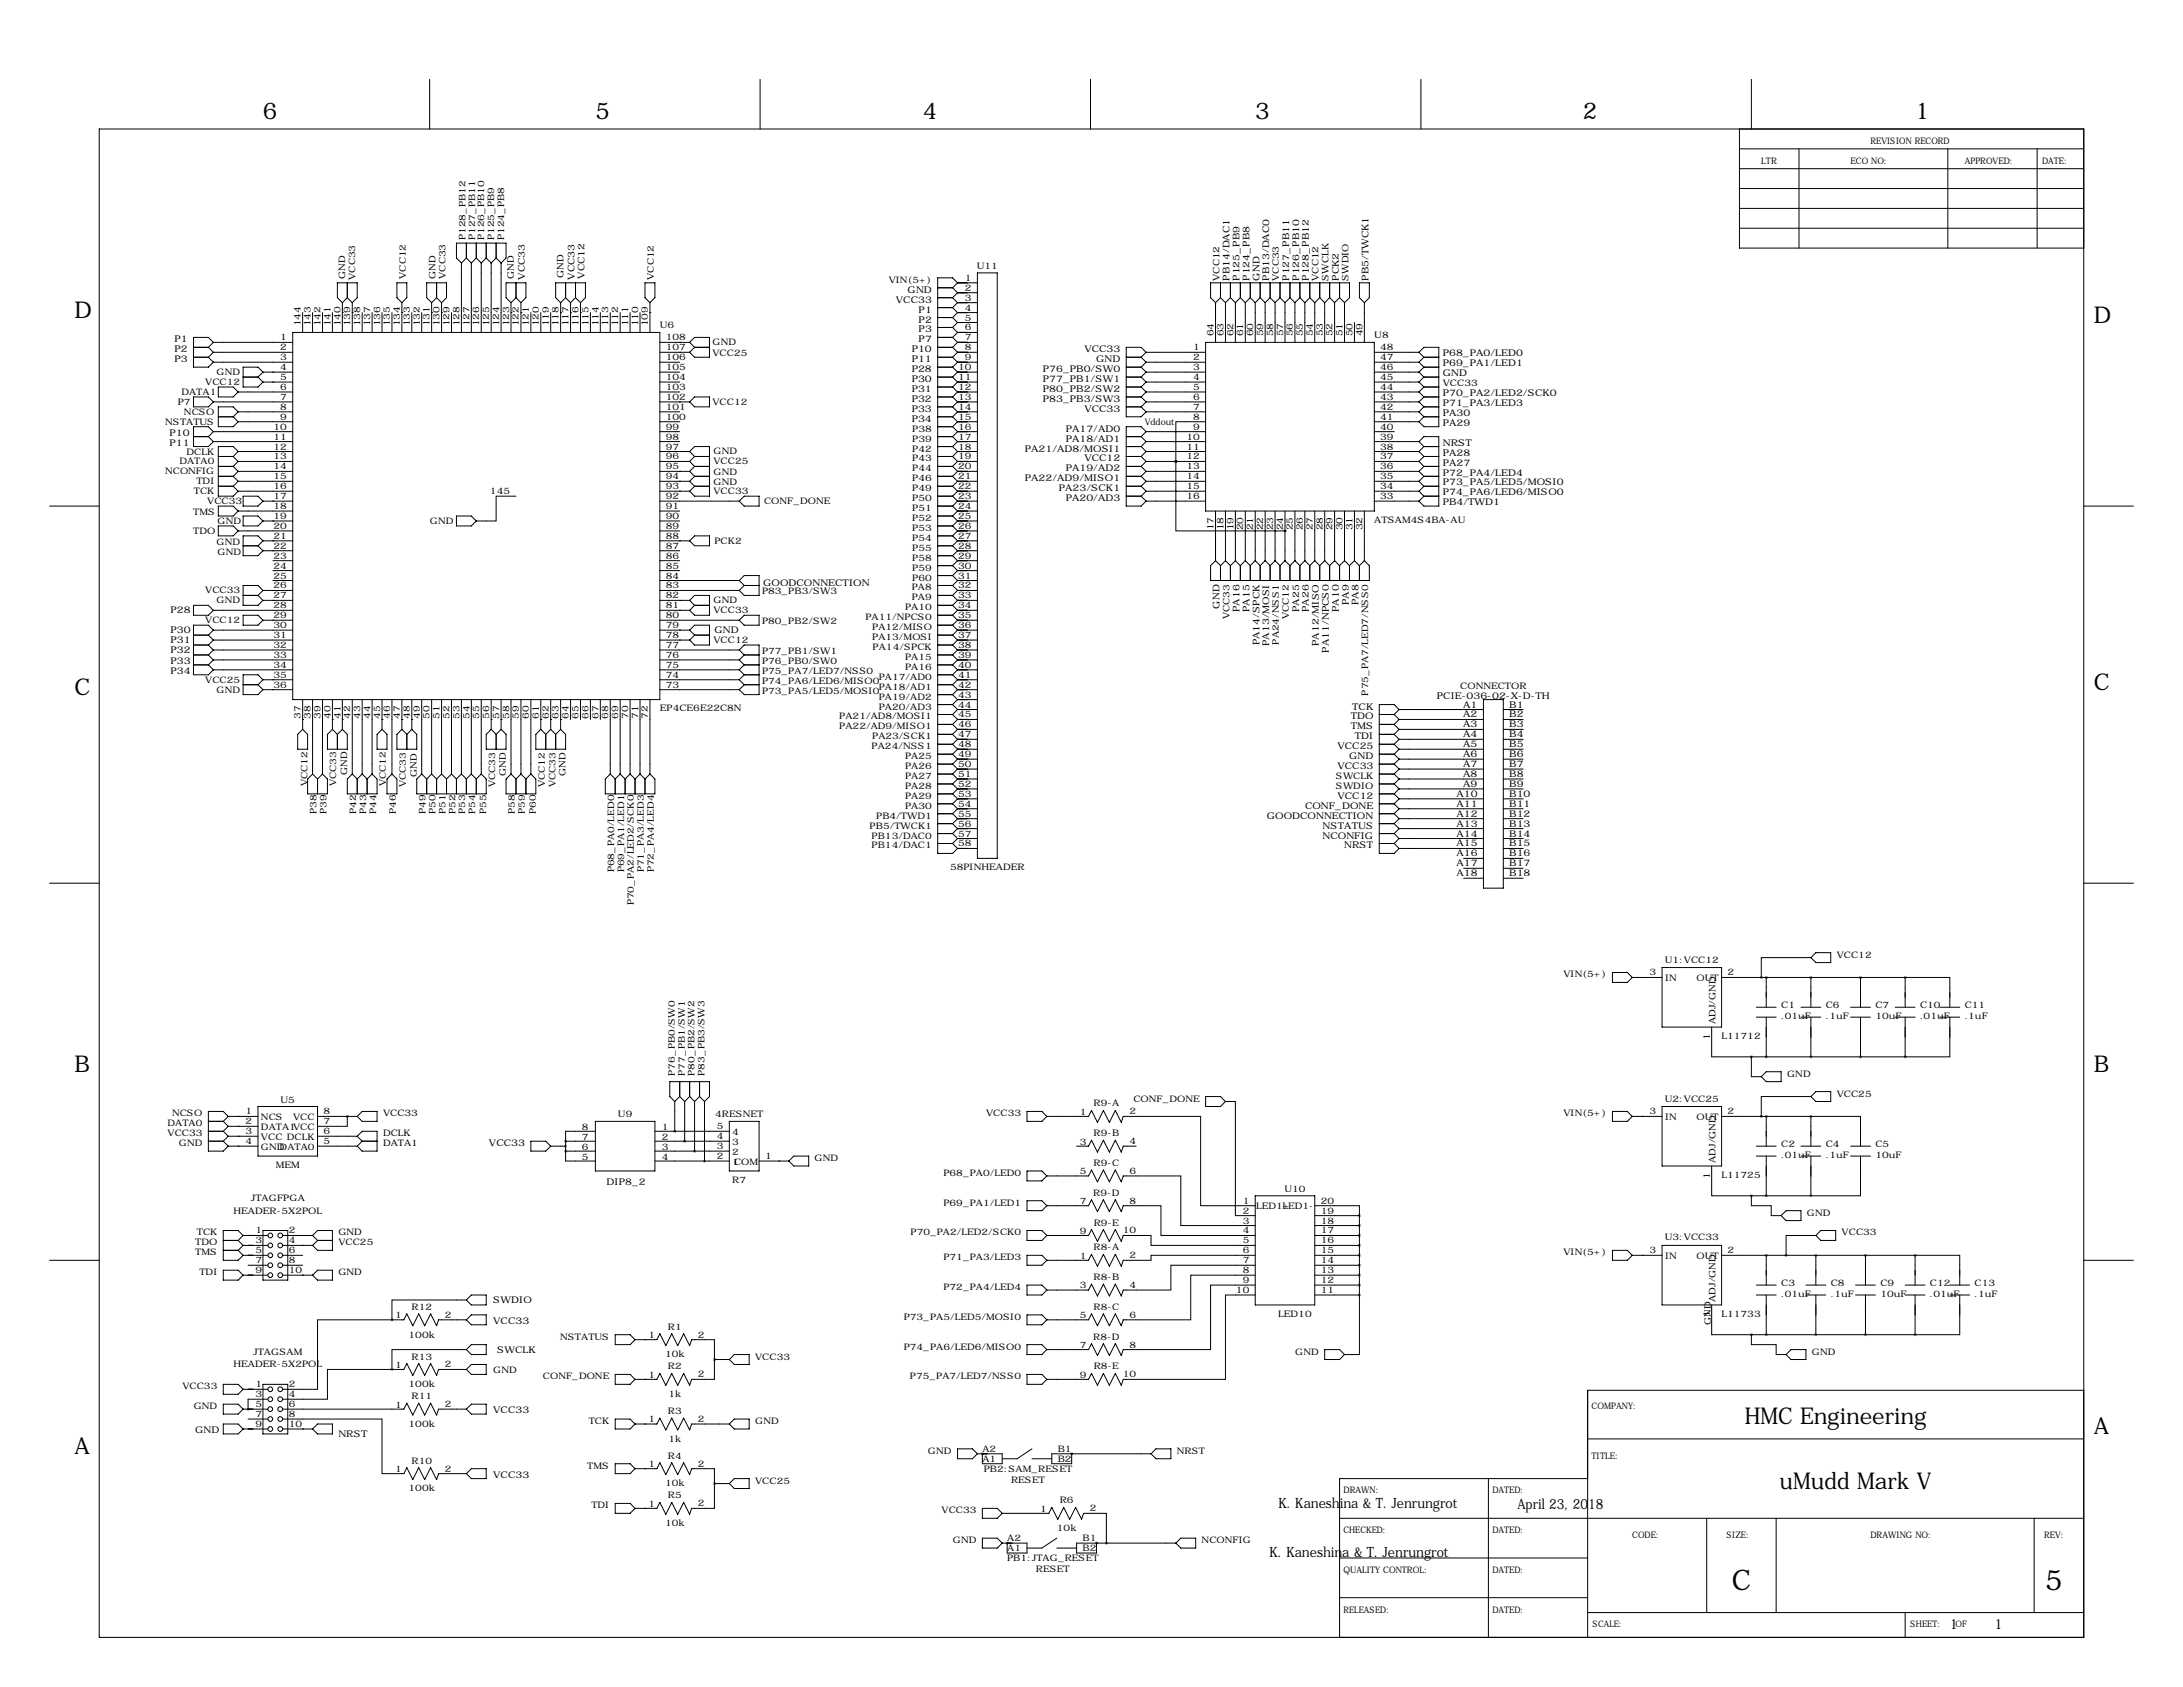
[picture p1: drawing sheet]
<svg xmlns="http://www.w3.org/2000/svg" width="559mm" height="432mm" viewBox="0 0 559 432" stroke-linecap="round" stroke-linejoin="round" font-family="sans-serif">
<defs><g id="words">
<g font-size="7.3">
<text x="443.3" y="407">C</text>
<text x="523.5" y="407">5</text>
</g>
<g font-size="5.9">
<text x="67.3" y="30.5">6</text>
<text x="152.4" y="30.5">5</text>
<text x="236.2" y="30.5">4</text>
<text x="321.3" y="30.5">3</text>
<text x="405.1" y="30.5">2</text>
<text x="490.2" y="30.5">1</text>
<text x="19" y="81.3">D</text>
<text x="535.9" y="82.6">D</text>
<text x="19" y="177.8">C</text>
<text x="535.9" y="176.5">C</text>
<text x="19" y="274.3">B</text>
<text x="535.9" y="274.3">B</text>
<text x="446.6" y="364.5">HMC Engineering</text>
<text x="535.9" y="367">A</text>
<text x="19" y="372.1">A</text>
<text x="455.5" y="381.1">uMudd Mark V</text>
</g>
<g font-size="3.6">
<text x="327.3" y="385.9">K. Kaneshina &amp; T. Jenrungrot</text>
<text x="388.4" y="386.1">April 23, 2018</text>
<text x="325" y="398.4">K. Kaneshina &amp; T. Jenrungrot</text>
<text x="499.1" y="416.9">1</text>
<text x="510.5" y="416.9">1</text>
</g>
<g font-size="2.4">
<text x="134.4" y="71.6" transform="rotate(-90 134.4 71.6)">VCC33</text>
<text x="147.1" y="71.6" transform="rotate(-90 147.1 71.6)">VCC33</text>
<text x="149.6" y="71.4" transform="rotate(-90 149.6 71.4)">VCC12</text>
<text x="314.8" y="71.9" transform="rotate(-90 314.8 71.9)">PB14/DAC1</text>
<text x="317.3" y="71.9" transform="rotate(-90 317.3 71.9)">P125_PB9</text>
<text x="319.8" y="71.9" transform="rotate(-90 319.8 71.9)">P124_PB8</text>
<text x="322.4" y="71.9" transform="rotate(-90 322.4 71.9)">GND</text>
<text x="324.9" y="71.9" transform="rotate(-90 324.9 71.9)">PB13/DAC0</text>
<text x="330" y="71.9" transform="rotate(-90 330 71.9)">P127_PB11</text>
<text x="332.5" y="71.9" transform="rotate(-90 332.5 71.9)">P126_PB10</text>
<text x="335.1" y="71.9" transform="rotate(-90 335.1 71.9)">P128_PB12</text>
<text x="342.7" y="71.9" transform="rotate(-90 342.7 71.9)">PCK2</text>
<text x="350.3" y="71.9" transform="rotate(-90 350.3 71.9)">PB5/TWCK1</text>
<text x="229.3" y="77.5">VCC33</text>
<text x="232.3" y="74.9">GND</text>
<text x="235.2" y="80">P1</text>
<text x="235.2" y="82.6">P2</text>
<text x="44.7" y="87.6">P1</text>
<text x="235.2" y="85.1">P3</text>
<text x="235.2" y="87.6">P7</text>
<text x="44.7" y="90.2">P2</text>
<text x="44.7" y="92.7">P3</text>
<text x="233.4" y="90.2">P10</text>
<text x="233.4" y="92.7">P11</text>
<text x="233.4" y="95.3">P28</text>
<text x="267" y="95.3">P76_PB0/SW0</text>
<text x="277.6" y="90.2">VCC33</text>
<text x="280.6" y="92.7">GND</text>
<text x="369.3" y="93.8">P69_PA1/LED1</text>
<text x="369.3" y="91.2">P68_PA0/LED0</text>
<text x="233.4" y="97.8">P30</text>
<text x="233.4" y="100.3">P31</text>
<text x="267" y="97.8">P77_PB1/SW1</text>
<text x="267" y="100.3">P80_PB2/SW2</text>
<text x="369.3" y="101.4">P70_PA2/LED2/SCK0</text>
<text x="369.3" y="96.3">GND</text>
<text x="233.4" y="102.9">P32</text>
<text x="233.4" y="105.4">P33</text>
<text x="233.4" y="108">P34</text>
<text x="267" y="102.9">P83_PB3/SW3</text>
<text x="277.6" y="105.4">VCC33</text>
<text x="369.3" y="106.5">PA30</text>
<text x="369.3" y="103.9">P71_PA3/LED3</text>
<text x="43.4" y="111.5">P10</text>
<text x="272.8" y="110.5">PA17/AD0</text>
<text x="272.8" y="113">PA18/AD1</text>
<text x="369.3" y="109">PA29</text>
<text x="43.4" y="114">P11</text>
<text x="262.3" y="115.6">PA21/AD8/MOSI1</text>
<text x="277.6" y="118.1">VCC12</text>
<text x="369.3" y="119.2">PA27</text>
<text x="369.3" y="116.6">PA28</text>
<text x="369.3" y="114.1">NRST</text>
<text x="262.3" y="123.2">PA22/AD9/MISO1</text>
<text x="271" y="125.7">PA23/SCK1</text>
<text x="272.8" y="120.7">PA19/AD2</text>
<text x="369.3" y="124.3">P73_PA5/LED5/MOSI0</text>
<text x="369.3" y="121.7">P72_PA4/LED4</text>
<text x="272.8" y="128.3">PA20/AD3</text>
<text x="369.3" y="129.3">PB4/TWD1</text>
<text x="369.3" y="126.8">P74_PA6/LED6/MISO0</text>
<text x="195.3" y="149.9">GOODCONNECTION</text>
<text x="312.2" y="155.8" transform="rotate(-90 312.2 155.8)">GND</text>
<text x="345.2" y="154.9" transform="rotate(-90 345.2 154.9)">PA9</text>
<text x="347.8" y="154.9" transform="rotate(-90 347.8 154.9)">PA8</text>
<text x="43.6" y="157">P28</text>
<text x="317.3" y="156.7" transform="rotate(-90 317.3 156.7)">PA16</text>
<text x="319.8" y="156.7" transform="rotate(-90 319.8 156.7)">PA15</text>
<text x="332.5" y="156.7" transform="rotate(-90 332.5 156.7)">PA25</text>
<text x="335.1" y="156.7" transform="rotate(-90 335.1 156.7)">PA26</text>
<text x="342.7" y="156.7" transform="rotate(-90 342.7 156.7)">PA10</text>
<text x="43.6" y="162.1">P30</text>
<text x="43.6" y="164.6">P31</text>
<text x="43.6" y="167.1">P32</text>
<text x="182.9" y="162.1">GND</text>
<text x="322.4" y="165.2" transform="rotate(-90 322.4 165.2)">PA14/SPCK</text>
<text x="324.9" y="165.4" transform="rotate(-90 324.9 165.4)">PA13/MOSI</text>
<text x="337.6" y="165.4" transform="rotate(-90 337.6 165.4)">PA12/MISO</text>
<text x="340.2" y="167.1" transform="rotate(-90 340.2 167.1)">PA11/NPCS0</text>
<text x="43.6" y="169.9">P33</text>
<text x="43.6" y="172.5">P34</text>
<text x="367.8" y="178.9">PCIE-036-02-X-D-TH</text>
<text x="345.7" y="184.1">TDO</text>
<text x="346.2" y="181.6">TCK</text>
<text x="374.5" y="181.1">A1</text>
<text x="374.5" y="183.6">A2</text>
<text x="386.3" y="181.1">B1</text>
<text x="386.3" y="183.6">B2</text>
<text x="342.3" y="191.8">VCC25</text>
<text x="345.7" y="186.7">TMS</text>
<text x="346.8" y="189.2">TDI</text>
<text x="374.5" y="186.2">A3</text>
<text x="374.5" y="188.7">A4</text>
<text x="374.5" y="191.3">A5</text>
<text x="386.3" y="186.2">B3</text>
<text x="386.3" y="188.7">B4</text>
<text x="386.3" y="191.3">B5</text>
<text x="342.3" y="196.8">VCC33</text>
<text x="345.3" y="194.3">GND</text>
<text x="374.5" y="193.8">A6</text>
<text x="374.5" y="196.3">A7</text>
<text x="386.3" y="193.8">B6</text>
<text x="386.3" y="196.3">B7</text>
<text x="372.8" y="204">A10</text>
<text x="374.5" y="198.9">A8</text>
<text x="374.5" y="201.4">A9</text>
<text x="386.3" y="198.9">B8</text>
<text x="386.3" y="201.4">B9</text>
<text x="386.3" y="204">B10</text>
<text x="324.3" y="209.5">GOODCONNECTION</text>
<text x="334.1" y="207">CONF_DONE</text>
<text x="342.3" y="204.5">VCC12</text>
<text x="372.8" y="206.5">A11</text>
<text x="372.8" y="209">A12</text>
<text x="386.3" y="206.5">B11</text>
<text x="386.3" y="209">B12</text>
<text x="338.5" y="212.1">NSTATUS</text>
<text x="338.5" y="214.6">NCONFIG</text>
<text x="372.8" y="211.6">A13</text>
<text x="372.8" y="214.1">A14</text>
<text x="386.3" y="211.6">B13</text>
<text x="386.3" y="214.1">B14</text>
<text x="344.1" y="217.2">NRST</text>
<text x="372.8" y="216.7">A15</text>
<text x="372.8" y="219.2">A16</text>
<text x="372.8" y="221.7">A17</text>
<text x="386.3" y="216.7">B15</text>
<text x="386.3" y="219.2">B16</text>
<text x="386.3" y="221.7">B17</text>
<text x="372.8" y="224.3">A18</text>
<text x="386.3" y="224.3">B18</text>
<text x="125.2" y="293.4">VCC33</text>
<text x="155.3" y="303.3">DIP8_2</text>
<text x="126.2" y="333.5">SWDIO</text>
<text x="126.2" y="338.9">VCC33</text>
<text x="127.3" y="346.2">SWCLK</text>
<text x="126.2" y="361.7">VCC33</text>
<text x="49.9" y="366.8">GND</text>
<text x="86.6" y="367.8">NRST</text>
<text x="126.2" y="378.3">VCC33</text>
</g>
<g font-size="2.3">
<text x="450.8" y="41.9">LTR</text>
<text x="473.7" y="41.9">ECO NO:</text>
<text x="478.8" y="36.8">REVISION RECORD</text>
<text x="502.9" y="41.9">APPROVED:</text>
<text x="522.7" y="41.9">DATE:</text>
<text x="119.1" y="61.5" transform="rotate(-90 119.1 61.5)">P128_PB12</text>
<text x="121.7" y="61.5" transform="rotate(-90 121.7 61.5)">P127_PB11</text>
<text x="124" y="61.5" transform="rotate(-90 124 61.5)">P126_PB10</text>
<text x="126.5" y="61.5" transform="rotate(-90 126.5 61.5)">P125_PB9</text>
<text x="129" y="61.5" transform="rotate(-90 129 61.5)">P124_PB8</text>
<text x="88.4" y="71.4" transform="rotate(-90 88.4 71.4)">GND</text>
<text x="90.9" y="71.6" transform="rotate(-90 90.9 71.6)">VCC33</text>
<text x="103.9" y="71.4" transform="rotate(-90 103.9 71.4)">VCC12</text>
<text x="111.5" y="71.4" transform="rotate(-90 111.5 71.4)">GND</text>
<text x="114" y="71.4" transform="rotate(-90 114 71.4)">VCC33</text>
<text x="131.6" y="71.4" transform="rotate(-90 131.6 71.4)">GND</text>
<text x="144.3" y="71.1" transform="rotate(-90 144.3 71.1)">GND</text>
<text x="167.4" y="71.6" transform="rotate(-90 167.4 71.6)">VCC12</text>
<text x="247" y="71.9">1</text>
<text x="250" y="68.8">U11</text>
<text x="312.1" y="71.9" transform="rotate(-90 312.1 71.9)">VCC12</text>
<text x="327.4" y="71.9" transform="rotate(-90 327.4 71.9)">VCC33</text>
<text x="337.5" y="71.9" transform="rotate(-90 337.5 71.9)">VCC12</text>
<text x="340.1" y="71.9" transform="rotate(-90 340.1 71.9)">SWCLK</text>
<text x="345.2" y="71.9" transform="rotate(-90 345.2 71.9)">SWDIO</text>
<text x="227.5" y="72.4">VIN(5+)</text>
<text x="247" y="74.4">2</text>
<text x="247" y="77">3</text>
<text x="77" y="83.6" transform="rotate(-90 77 83.6)">144</text>
<text x="79.5" y="83.6" transform="rotate(-90 79.5 83.6)">143</text>
<text x="82" y="83.6" transform="rotate(-90 82 83.6)">142</text>
<text x="84.6" y="83.6" transform="rotate(-90 84.6 83.6)">141</text>
<text x="87.1" y="83.6" transform="rotate(-90 87.1 83.6)">140</text>
<text x="89.7" y="83.6" transform="rotate(-90 89.7 83.6)">139</text>
<text x="92.2" y="83.6" transform="rotate(-90 92.2 83.6)">138</text>
<text x="94.7" y="83.6" transform="rotate(-90 94.7 83.6)">137</text>
<text x="97.3" y="83.6" transform="rotate(-90 97.3 83.6)">136</text>
<text x="99.8" y="83.6" transform="rotate(-90 99.8 83.6)">135</text>
<text x="102.4" y="83.6" transform="rotate(-90 102.4 83.6)">134</text>
<text x="104.9" y="83.6" transform="rotate(-90 104.9 83.6)">133</text>
<text x="107.4" y="83.6" transform="rotate(-90 107.4 83.6)">132</text>
<text x="110" y="83.6" transform="rotate(-90 110 83.6)">131</text>
<text x="112.5" y="83.6" transform="rotate(-90 112.5 83.6)">130</text>
<text x="115.1" y="83.6" transform="rotate(-90 115.1 83.6)">129</text>
<text x="117.6" y="83.6" transform="rotate(-90 117.6 83.6)">128</text>
<text x="120.1" y="83.6" transform="rotate(-90 120.1 83.6)">127</text>
<text x="122.7" y="83.6" transform="rotate(-90 122.7 83.6)">126</text>
<text x="125.2" y="83.6" transform="rotate(-90 125.2 83.6)">125</text>
<text x="127.8" y="83.6" transform="rotate(-90 127.8 83.6)">124</text>
<text x="130.3" y="83.6" transform="rotate(-90 130.3 83.6)">123</text>
<text x="132.8" y="83.6" transform="rotate(-90 132.8 83.6)">122</text>
<text x="135.4" y="83.6" transform="rotate(-90 135.4 83.6)">121</text>
<text x="137.9" y="83.6" transform="rotate(-90 137.9 83.6)">120</text>
<text x="140.5" y="83.6" transform="rotate(-90 140.5 83.6)">119</text>
<text x="143" y="83.6" transform="rotate(-90 143 83.6)">118</text>
<text x="145.5" y="83.6" transform="rotate(-90 145.5 83.6)">117</text>
<text x="148.1" y="83.6" transform="rotate(-90 148.1 83.6)">116</text>
<text x="150.6" y="83.6" transform="rotate(-90 150.6 83.6)">115</text>
<text x="153.2" y="83.6" transform="rotate(-90 153.2 83.6)">114</text>
<text x="155.7" y="83.6" transform="rotate(-90 155.7 83.6)">113</text>
<text x="158.2" y="83.6" transform="rotate(-90 158.2 83.6)">112</text>
<text x="160.8" y="83.6" transform="rotate(-90 160.8 83.6)">111</text>
<text x="163.3" y="83.6" transform="rotate(-90 163.3 83.6)">110</text>
<text x="165.9" y="83.6" transform="rotate(-90 165.9 83.6)">109</text>
<text x="247" y="79.5">4</text>
<text x="247" y="82">5</text>
<text x="71.7" y="87.1">1</text>
<text x="71.7" y="89.7">2</text>
<text x="168.9" y="84.1">U6</text>
<text x="170.4" y="89.7">107</text>
<text x="170.4" y="87.1">108</text>
<text x="182.4" y="88.4">GND</text>
<text x="247" y="84.6">6</text>
<text x="247" y="87.1">7</text>
<text x="247" y="89.7">8</text>
<text x="305.4" y="89.7">1</text>
<text x="310.6" y="86.1" transform="rotate(-90 310.6 86.1)">64</text>
<text x="313.2" y="86.1" transform="rotate(-90 313.2 86.1)">63</text>
<text x="315.7" y="86.1" transform="rotate(-90 315.7 86.1)">62</text>
<text x="318.3" y="86.1" transform="rotate(-90 318.3 86.1)">61</text>
<text x="320.8" y="86.1" transform="rotate(-90 320.8 86.1)">60</text>
<text x="323.3" y="86.1" transform="rotate(-90 323.3 86.1)">59</text>
<text x="325.9" y="86.1" transform="rotate(-90 325.9 86.1)">58</text>
<text x="328.4" y="86.1" transform="rotate(-90 328.4 86.1)">57</text>
<text x="331" y="86.1" transform="rotate(-90 331 86.1)">56</text>
<text x="333.5" y="86.1" transform="rotate(-90 333.5 86.1)">55</text>
<text x="336" y="86.1" transform="rotate(-90 336 86.1)">54</text>
<text x="338.6" y="86.1" transform="rotate(-90 338.6 86.1)">53</text>
<text x="341.1" y="86.1" transform="rotate(-90 341.1 86.1)">52</text>
<text x="343.7" y="86.1" transform="rotate(-90 343.7 86.1)">51</text>
<text x="346.2" y="86.1" transform="rotate(-90 346.2 86.1)">50</text>
<text x="348.7" y="86.1" transform="rotate(-90 348.7 86.1)">49</text>
<text x="351.8" y="86.6">U8</text>
<text x="353.3" y="89.7">48</text>
<text x="71.7" y="92.2">3</text>
<text x="71.7" y="94.7">4</text>
<text x="170.4" y="94.7">105</text>
<text x="170.4" y="92.2">106</text>
<text x="182.4" y="91.2">VCC25</text>
<text x="245.3" y="94.7">10</text>
<text x="247" y="92.2">9</text>
<text x="305.4" y="92.2">2</text>
<text x="305.4" y="94.7">3</text>
<text x="353.3" y="92.2">47</text>
<text x="353.3" y="94.7">46</text>
<text x="46.4" y="101.1">DATA1</text>
<text x="52.5" y="98.6">VCC12</text>
<text x="55.4" y="96">GND</text>
<text x="71.7" y="97.3">5</text>
<text x="71.7" y="99.8">6</text>
<text x="170.4" y="99.8">103</text>
<text x="170.4" y="97.3">104</text>
<text x="245.3" y="97.3">11</text>
<text x="245.3" y="99.8">12</text>
<text x="305.4" y="97.3">4</text>
<text x="305.4" y="99.8">5</text>
<text x="353.3" y="97.3">45</text>
<text x="353.3" y="99.8">44</text>
<text x="369.3" y="98.8">VCC33</text>
<text x="45.5" y="103.6">P7</text>
<text x="47.1" y="106.2">NCSO</text>
<text x="71.7" y="102.4">7</text>
<text x="71.7" y="104.9">8</text>
<text x="71.7" y="107.4">9</text>
<text x="170.4" y="107.4">100</text>
<text x="170.4" y="104.9">101</text>
<text x="170.4" y="102.4">102</text>
<text x="182.4" y="103.6">VCC12</text>
<text x="245.3" y="102.4">13</text>
<text x="245.3" y="104.9">14</text>
<text x="245.3" y="107.4">15</text>
<text x="305.4" y="102.4">6</text>
<text x="305.4" y="104.9">7</text>
<text x="305.4" y="107.4">8</text>
<text x="353.3" y="102.4">43</text>
<text x="353.3" y="104.9">42</text>
<text x="353.3" y="107.4">41</text>
<text x="42.3" y="108.7">NSTATUS</text>
<text x="70" y="110">10</text>
<text x="70" y="112.5">11</text>
<text x="170.4" y="112.5">98</text>
<text x="170.4" y="110">99</text>
<text x="233.5" y="110.5">P38</text>
<text x="233.5" y="113">P39</text>
<text x="245.3" y="110">16</text>
<text x="245.3" y="112.5">17</text>
<text x="293" y="108.8">Vddout</text>
<text x="303.7" y="112.5">10</text>
<text x="305.4" y="110">9</text>
<text x="353.3" y="110">40</text>
<text x="353.3" y="112.5">39</text>
<text x="45.9" y="118.9">DATA0</text>
<text x="47.8" y="116.6">DCLK</text>
<text x="70" y="115.1">12</text>
<text x="70" y="117.6">13</text>
<text x="170.4" y="117.6">96</text>
<text x="170.4" y="115.1">97</text>
<text x="182.6" y="118.9">VCC25</text>
<text x="182.6" y="116.3">GND</text>
<text x="233.5" y="115.6">P42</text>
<text x="233.5" y="118.1">P43</text>
<text x="245.3" y="115.1">18</text>
<text x="245.3" y="117.6">19</text>
<text x="303.7" y="115.1">11</text>
<text x="303.7" y="117.6">12</text>
<text x="353.3" y="115.1">38</text>
<text x="353.3" y="117.6">37</text>
<text x="42.3" y="121.4">NCONFIG</text>
<text x="50.3" y="124">TDI</text>
<text x="70" y="120.1">14</text>
<text x="70" y="122.7">15</text>
<text x="70" y="125.2">16</text>
<text x="170.4" y="125.2">93</text>
<text x="170.4" y="122.7">94</text>
<text x="170.4" y="120.1">95</text>
<text x="182.6" y="124.2">GND</text>
<text x="182.6" y="121.7">GND</text>
<text x="233.5" y="120.7">P44</text>
<text x="233.5" y="123.2">P46</text>
<text x="233.5" y="125.7">P49</text>
<text x="245.3" y="120.1">20</text>
<text x="245.3" y="122.7">21</text>
<text x="245.3" y="125.2">22</text>
<text x="303.7" y="120.1">13</text>
<text x="303.7" y="122.7">14</text>
<text x="303.7" y="125.2">15</text>
<text x="353.3" y="120.1">36</text>
<text x="353.3" y="122.7">35</text>
<text x="353.3" y="125.2">34</text>
<text x="49.5" y="131.8">TMS</text>
<text x="49.6" y="126.5">TCK</text>
<text x="53" y="129">VCC33</text>
<text x="70" y="127.8">17</text>
<text x="70" y="130.3">18</text>
<text x="125.4" y="126.5">145</text>
<text x="170.4" y="130.3">91</text>
<text x="170.4" y="127.8">92</text>
<text x="182.6" y="126.5">VCC33</text>
<text x="195.6" y="129">CONF_DONE</text>
<text x="233.5" y="128.3">P50</text>
<text x="233.5" y="130.8">P51</text>
<text x="245.3" y="127.8">23</text>
<text x="245.3" y="130.3">24</text>
<text x="303.7" y="127.8">16</text>
<text x="353.3" y="127.8">33</text>
<text x="49.5" y="136.7">TDO</text>
<text x="55.7" y="134.1">GND</text>
<text x="70" y="132.8">19</text>
<text x="70" y="135.4">20</text>
<text x="70" y="137.9">21</text>
<text x="110" y="134.1">GND</text>
<text x="170.4" y="137.9">88</text>
<text x="170.4" y="135.4">89</text>
<text x="170.4" y="132.8">90</text>
<text x="233.5" y="133.4">P52</text>
<text x="233.5" y="135.9">P53</text>
<text x="245.3" y="132.8">25</text>
<text x="245.3" y="135.4">26</text>
<text x="245.3" y="137.9">27</text>
<text x="310.6" y="135.7" transform="rotate(-90 310.6 135.7)">17</text>
<text x="313.2" y="135.7" transform="rotate(-90 313.2 135.7)">18</text>
<text x="315.7" y="135.7" transform="rotate(-90 315.7 135.7)">19</text>
<text x="318.3" y="135.7" transform="rotate(-90 318.3 135.7)">20</text>
<text x="320.8" y="135.7" transform="rotate(-90 320.8 135.7)">21</text>
<text x="323.3" y="135.7" transform="rotate(-90 323.3 135.7)">22</text>
<text x="325.9" y="135.7" transform="rotate(-90 325.9 135.7)">23</text>
<text x="328.4" y="135.7" transform="rotate(-90 328.4 135.7)">24</text>
<text x="331" y="135.7" transform="rotate(-90 331 135.7)">25</text>
<text x="333.5" y="135.7" transform="rotate(-90 333.5 135.7)">26</text>
<text x="336" y="135.7" transform="rotate(-90 336 135.7)">27</text>
<text x="338.6" y="135.7" transform="rotate(-90 338.6 135.7)">28</text>
<text x="341.1" y="135.7" transform="rotate(-90 341.1 135.7)">29</text>
<text x="343.7" y="135.7" transform="rotate(-90 343.7 135.7)">30</text>
<text x="346.2" y="135.7" transform="rotate(-90 346.2 135.7)">31</text>
<text x="348.7" y="135.7" transform="rotate(-90 348.7 135.7)">32</text>
<text x="351.8" y="133.8">ATSAM4S4BA-AU</text>
<text x="55.4" y="139.4">GND</text>
<text x="55.7" y="142">GND</text>
<text x="70" y="140.5">22</text>
<text x="70" y="143">23</text>
<text x="170.4" y="143">86</text>
<text x="170.4" y="140.5">87</text>
<text x="182.9" y="139.2">PCK2</text>
<text x="233.5" y="143.5">P58</text>
<text x="233.5" y="138.4">P54</text>
<text x="233.5" y="141">P55</text>
<text x="245.3" y="140.5">28</text>
<text x="245.3" y="143">29</text>
<text x="70" y="145.5">24</text>
<text x="70" y="148.1">25</text>
<text x="170.4" y="148.1">84</text>
<text x="170.4" y="145.5">85</text>
<text x="233.5" y="146.1">P59</text>
<text x="233.5" y="148.6">P60</text>
<text x="245.3" y="145.5">30</text>
<text x="245.3" y="148.1">31</text>
<text x="52.5" y="151.9">VCC33</text>
<text x="55.4" y="154.4">GND</text>
<text x="70" y="150.6">26</text>
<text x="70" y="153.2">27</text>
<text x="70" y="155.7">28</text>
<text x="170.4" y="155.7">81</text>
<text x="170.4" y="153.2">82</text>
<text x="170.4" y="150.6">83</text>
<text x="182.6" y="154.4">GND</text>
<text x="195.1" y="152.1">P83_PB3/SW3</text>
<text x="233.4" y="151.1">PA8</text>
<text x="233.4" y="153.7">PA9</text>
<text x="245.3" y="150.6">32</text>
<text x="245.3" y="153.2">33</text>
<text x="245.3" y="155.7">34</text>
<text x="52.5" y="159.5">VCC12</text>
<text x="70" y="158.2">29</text>
<text x="70" y="160.8">30</text>
<text x="170.4" y="160.8">79</text>
<text x="170.4" y="158.2">80</text>
<text x="182.6" y="157">VCC33</text>
<text x="195.1" y="159.8">P80_PB2/SW2</text>
<text x="221.5" y="158.8">PA11/NPCS0</text>
<text x="223.3" y="161.3">PA12/MISO</text>
<text x="231.7" y="156.2">PA10</text>
<text x="245.3" y="158.2">35</text>
<text x="245.3" y="160.8">36</text>
<text x="314.7" y="158.5" transform="rotate(-90 314.7 158.5)">VCC33</text>
<text x="329.9" y="158.5" transform="rotate(-90 329.9 158.5)">VCC12</text>
<text x="70" y="163.3">31</text>
<text x="70" y="165.9">32</text>
<text x="170.4" y="165.9">77</text>
<text x="170.4" y="163.3">78</text>
<text x="182.6" y="164.6">VCC12</text>
<text x="195.1" y="167.4">P77_PB1/SW1</text>
<text x="223.3" y="163.8">PA13/MOSI</text>
<text x="223.4" y="166.4">PA14/SPCK</text>
<text x="245.3" y="163.3">37</text>
<text x="245.3" y="165.9">38</text>
<text x="327.4" y="165" transform="rotate(-90 327.4 165)">PA24/NSS1</text>
<text x="70" y="168.4">33</text>
<text x="70" y="170.9">34</text>
<text x="70" y="173.5">35</text>
<text x="170.4" y="173.5">74</text>
<text x="170.4" y="170.9">75</text>
<text x="170.4" y="168.4">76</text>
<text x="195.1" y="172.5">P75_PA7/LED7/NSS0</text>
<text x="195.1" y="169.9">P76_PB0/SW0</text>
<text x="224.9" y="174">PA17/AD0</text>
<text x="231.7" y="168.9">PA15</text>
<text x="231.7" y="171.5">PA16</text>
<text x="245.3" y="168.4">39</text>
<text x="245.3" y="170.9">40</text>
<text x="245.3" y="173.5">41</text>
<text x="52.5" y="174.8">VCC25</text>
<text x="55.4" y="177.3">GND</text>
<text x="70" y="176">36</text>
<text x="170.4" y="176">73</text>
<text x="195.1" y="177.5">P73_PA5/LED5/MOSI0</text>
<text x="195.1" y="175">P74_PA6/LED6/MISO0</text>
<text x="224.9" y="176.5">PA18/AD1</text>
<text x="224.9" y="179.1">PA19/AD2</text>
<text x="245.3" y="176">42</text>
<text x="245.3" y="178.6">43</text>
<text x="350.2" y="178.1" transform="rotate(-90 350.2 178.1)">P75_PA7/LED7/NSS0</text>
<text x="373.8" y="176.3">CONNECTOR</text>
<text x="77" y="184" transform="rotate(-90 77 184)">37</text>
<text x="79.5" y="184" transform="rotate(-90 79.5 184)">38</text>
<text x="82" y="184" transform="rotate(-90 82 184)">39</text>
<text x="84.6" y="184" transform="rotate(-90 84.6 184)">40</text>
<text x="87.1" y="184" transform="rotate(-90 87.1 184)">41</text>
<text x="89.7" y="184" transform="rotate(-90 89.7 184)">42</text>
<text x="92.2" y="184" transform="rotate(-90 92.2 184)">43</text>
<text x="94.7" y="184" transform="rotate(-90 94.7 184)">44</text>
<text x="97.3" y="184" transform="rotate(-90 97.3 184)">45</text>
<text x="99.8" y="184" transform="rotate(-90 99.8 184)">46</text>
<text x="102.4" y="184" transform="rotate(-90 102.4 184)">47</text>
<text x="104.9" y="184" transform="rotate(-90 104.9 184)">48</text>
<text x="107.4" y="184" transform="rotate(-90 107.4 184)">49</text>
<text x="110" y="184" transform="rotate(-90 110 184)">50</text>
<text x="112.5" y="184" transform="rotate(-90 112.5 184)">51</text>
<text x="115.1" y="184" transform="rotate(-90 115.1 184)">52</text>
<text x="117.6" y="184" transform="rotate(-90 117.6 184)">53</text>
<text x="120.1" y="184" transform="rotate(-90 120.1 184)">54</text>
<text x="122.7" y="184" transform="rotate(-90 122.7 184)">55</text>
<text x="125.2" y="184" transform="rotate(-90 125.2 184)">56</text>
<text x="127.8" y="184" transform="rotate(-90 127.8 184)">57</text>
<text x="130.3" y="184" transform="rotate(-90 130.3 184)">58</text>
<text x="132.8" y="184" transform="rotate(-90 132.8 184)">59</text>
<text x="135.4" y="184" transform="rotate(-90 135.4 184)">60</text>
<text x="137.9" y="184" transform="rotate(-90 137.9 184)">61</text>
<text x="140.5" y="184" transform="rotate(-90 140.5 184)">62</text>
<text x="143" y="184" transform="rotate(-90 143 184)">63</text>
<text x="145.5" y="184" transform="rotate(-90 145.5 184)">64</text>
<text x="148.1" y="184" transform="rotate(-90 148.1 184)">65</text>
<text x="150.6" y="184" transform="rotate(-90 150.6 184)">66</text>
<text x="153.2" y="184" transform="rotate(-90 153.2 184)">67</text>
<text x="155.7" y="184" transform="rotate(-90 155.7 184)">68</text>
<text x="158.2" y="184" transform="rotate(-90 158.2 184)">69</text>
<text x="160.8" y="184" transform="rotate(-90 160.8 184)">70</text>
<text x="163.3" y="184" transform="rotate(-90 163.3 184)">71</text>
<text x="165.9" y="184" transform="rotate(-90 165.9 184)">72</text>
<text x="168.9" y="182.1">EP4CE6E22C8N</text>
<text x="214.8" y="184.1">PA21/AD8/MOSI1</text>
<text x="224.9" y="181.6">PA20/AD3</text>
<text x="245.3" y="181.1">44</text>
<text x="245.3" y="183.6">45</text>
<text x="214.8" y="186.7">PA22/AD9/MISO1</text>
<text x="223.1" y="191.8">PA24/NSS1</text>
<text x="223.3" y="189.2">PA23/SCK1</text>
<text x="245.3" y="186.2">46</text>
<text x="245.3" y="188.7">47</text>
<text x="245.3" y="191.3">48</text>
<text x="231.7" y="194.3">PA25</text>
<text x="231.7" y="196.8">PA26</text>
<text x="245.3" y="193.8">49</text>
<text x="245.3" y="196.3">50</text>
<text x="78.7" y="201.2" transform="rotate(-90 78.7 201.2)">VCC12</text>
<text x="86.1" y="201.2" transform="rotate(-90 86.1 201.2)">VCC33</text>
<text x="88.9" y="198.3" transform="rotate(-90 88.9 198.3)">GND</text>
<text x="98.8" y="201.2" transform="rotate(-90 98.8 201.2)">VCC12</text>
<text x="103.9" y="201.5" transform="rotate(-90 103.9 201.5)">VCC33</text>
<text x="106.7" y="198.8" transform="rotate(-90 106.7 198.8)">GND</text>
<text x="126.7" y="201.5" transform="rotate(-90 126.7 201.5)">VCC33</text>
<text x="129.5" y="198.6" transform="rotate(-90 129.5 198.6)">GND</text>
<text x="139.4" y="201.5" transform="rotate(-90 139.4 201.5)">VCC12</text>
<text x="142.2" y="201.5" transform="rotate(-90 142.2 201.5)">VCC33</text>
<text x="144.8" y="198.6" transform="rotate(-90 144.8 198.6)">GND</text>
<text x="231.7" y="199.4">PA27</text>
<text x="231.7" y="201.9">PA28</text>
<text x="245.3" y="198.9">51</text>
<text x="245.3" y="201.4">52</text>
<text x="245.3" y="204">53</text>
<text x="341.9" y="199.4">SWCLK</text>
<text x="341.9" y="201.9">SWDIO</text>
<text x="81" y="208.4" transform="rotate(-90 81 208.4)">P38</text>
<text x="83.5" y="208.4" transform="rotate(-90 83.5 208.4)">P39</text>
<text x="91.2" y="208.4" transform="rotate(-90 91.2 208.4)">P42</text>
<text x="93.7" y="208.4" transform="rotate(-90 93.7 208.4)">P43</text>
<text x="96.2" y="208.4" transform="rotate(-90 96.2 208.4)">P44</text>
<text x="101.3" y="208.4" transform="rotate(-90 101.3 208.4)">P46</text>
<text x="108.9" y="208.4" transform="rotate(-90 108.9 208.4)">P49</text>
<text x="111.5" y="208.4" transform="rotate(-90 111.5 208.4)">P50</text>
<text x="114" y="208.4" transform="rotate(-90 114 208.4)">P51</text>
<text x="116.6" y="208.4" transform="rotate(-90 116.6 208.4)">P52</text>
<text x="119.1" y="208.4" transform="rotate(-90 119.1 208.4)">P53</text>
<text x="121.6" y="208.4" transform="rotate(-90 121.6 208.4)">P54</text>
<text x="124.4" y="208.4" transform="rotate(-90 124.4 208.4)">P55</text>
<text x="131.8" y="208.4" transform="rotate(-90 131.8 208.4)">P58</text>
<text x="134.3" y="208.4" transform="rotate(-90 134.3 208.4)">P59</text>
<text x="137.1" y="208.4" transform="rotate(-90 137.1 208.4)">P60</text>
<text x="224.3" y="209.5">PB4/TWD1</text>
<text x="231.7" y="204.5">PA29</text>
<text x="231.7" y="207">PA30</text>
<text x="245.3" y="206.5">54</text>
<text x="245.3" y="209">55</text>
<text x="222.6" y="212.1">PB5/TWCK1</text>
<text x="223.1" y="214.6">PB13/DAC0</text>
<text x="245.3" y="211.6">56</text>
<text x="245.3" y="214.1">57</text>
<text x="223.1" y="217.2">PB14/DAC1</text>
<text x="245.3" y="216.7">58</text>
<text x="157.2" y="223.3" transform="rotate(-90 157.2 223.3)">P68_PA0/LED0</text>
<text x="159.7" y="223.3" transform="rotate(-90 159.7 223.3)">P69_PA1/LED1</text>
<text x="164.8" y="223.3" transform="rotate(-90 164.8 223.3)">P71_PA3/LED3</text>
<text x="167.4" y="223.3" transform="rotate(-90 167.4 223.3)">P72_PA4/LED4</text>
<text x="243.2" y="222.7">58PINHEADER</text>
<text x="162.3" y="231.7" transform="rotate(-90 162.3 231.7)">P70_PA2/LED2/SCK0</text>
<text x="470.2" y="245.1">VCC12</text>
<text x="400.2" y="250.2">VIN(5+)</text>
<text x="422.2" y="249.7">3</text>
<text x="426.2" y="246.4">U1:VCC12</text>
<text x="426.2" y="251.2">IN</text>
<text x="434.3" y="251.2">OUT</text>
<text x="442.2" y="249.7">2</text>
<text x="439.2" y="262.1" transform="rotate(-90 439.2 262.1)">ADJ/GND</text>
<text x="455.9" y="258.1">C1</text>
<text x="455.9" y="260.8">.01uF</text>
<text x="467.4" y="258.1">C6</text>
<text x="467.4" y="260.8">.1uF</text>
<text x="480.1" y="258.1">C7</text>
<text x="480.1" y="260.8">10uF</text>
<text x="491.5" y="258.1">C10</text>
<text x="491.5" y="260.8">.01uF</text>
<text x="502.9" y="258.1">C11</text>
<text x="502.9" y="260.8">.1uF</text>
<text x="437.6" y="266.1" transform="rotate(-90 437.6 266.1)">1</text>
<text x="440.7" y="265.9">L11712</text>
<text x="172.7" y="275.3" transform="rotate(-90 172.7 275.3)">P76_PB0/SW0</text>
<text x="175.3" y="275.3" transform="rotate(-90 175.3 275.3)">P77_PB1/SW1</text>
<text x="177.8" y="275.3" transform="rotate(-90 177.8 275.3)">P80_PB2/SW2</text>
<text x="180.3" y="275.3" transform="rotate(-90 180.3 275.3)">P83_PB3/SW3</text>
<text x="457.5" y="275.6">GND</text>
<text x="290.1" y="281.9">CONF_DONE</text>
<text x="426.2" y="281.9">U2:VCC25</text>
<text x="470.2" y="280.7">VCC25</text>
<text x="44" y="285.8">NCSO</text>
<text x="62.8" y="285.2">1</text>
<text x="62.8" y="287.8">2</text>
<text x="66.8" y="286.8">NCS</text>
<text x="71.8" y="282.2">U5</text>
<text x="75" y="286.8">VCC</text>
<text x="82.8" y="285.2">8</text>
<text x="82.8" y="287.8">7</text>
<text x="98" y="285.8">VCC33</text>
<text x="158.2" y="286">U9</text>
<text x="183.1" y="286">4RESNET</text>
<text x="252.4" y="285.8">VCC33</text>
<text x="276.5" y="285.3">1</text>
<text x="279.9" y="283.2">R9-A</text>
<text x="289.2" y="285.2">2</text>
<text x="400.2" y="285.8">VIN(5+)</text>
<text x="422.2" y="285.2">3</text>
<text x="426.2" y="286.8">IN</text>
<text x="434.3" y="286.8">OUT</text>
<text x="442.2" y="285.2">2</text>
<text x="42.9" y="288.3">DATA0</text>
<text x="42.9" y="290.8">VCC33</text>
<text x="45.8" y="293.4">GND</text>
<text x="62.8" y="290.3">3</text>
<text x="62.8" y="292.9">4</text>
<text x="66.8" y="289.3">DATA1VCC</text>
<text x="66.8" y="291.8">VCC DCLK</text>
<text x="82.8" y="290.3">6</text>
<text x="82.8" y="292.9">5</text>
<text x="98" y="290.8">DCLK</text>
<text x="98" y="293.4">DATA1</text>
<text x="148.9" y="289.2">8</text>
<text x="148.9" y="291.7">7</text>
<text x="169.4" y="289.2">1</text>
<text x="169.4" y="291.7">2</text>
<text x="183.5" y="291.6">4</text>
<text x="183.5" y="289.1">5</text>
<text x="187.5" y="293.1">3</text>
<text x="187.5" y="290.6">4</text>
<text x="276.5" y="293">3</text>
<text x="279.9" y="290.8">R9-B</text>
<text x="289.2" y="292.9">4</text>
<text x="455.9" y="293.6">C2</text>
<text x="467.4" y="293.6">C4</text>
<text x="480.1" y="293.6">C5</text>
<text x="66.8" y="294.4">GND</text>
<text x="70.6" y="298.9">MEM</text>
<text x="71.6" y="294.4">DATA0</text>
<text x="148.9" y="294.3">6</text>
<text x="148.9" y="296.8">5</text>
<text x="169.4" y="294.3">3</text>
<text x="169.4" y="296.8">4</text>
<text x="183.5" y="296.7">2</text>
<text x="183.5" y="294.1">3</text>
<text x="187.5" y="298.2">1</text>
<text x="187.5" y="295.6">2</text>
<text x="187.9" y="298.2">COM</text>
<text x="195.8" y="296.7">1</text>
<text x="208.5" y="297.2">GND</text>
<text x="279.9" y="298.4">R9-C</text>
<text x="439.2" y="297.7" transform="rotate(-90 439.2 297.7)">ADJ/GND</text>
<text x="455.9" y="296.4">.01uF</text>
<text x="467.4" y="296.4">.1uF</text>
<text x="480.1" y="296.4">10uF</text>
<text x="187.5" y="302.8">R7</text>
<text x="241.5" y="301">P68_PA0/LED0</text>
<text x="276.5" y="300.6">5</text>
<text x="289.2" y="300.5">6</text>
<text x="328.8" y="305.1">U10</text>
<text x="437.6" y="301.7" transform="rotate(-90 437.6 301.7)">1</text>
<text x="440.7" y="301.5">L11725</text>
<text x="59.8" y="310.6">HEADER-5X2POL</text>
<text x="64.2" y="307.3">JTAGFPGA</text>
<text x="241.5" y="308.6">P69_PA1/LED1</text>
<text x="276.5" y="308.2">7</text>
<text x="279.9" y="306.1">R9-D</text>
<text x="289.2" y="308.1">8</text>
<text x="318.1" y="308.1">1</text>
<text x="318.1" y="310.6">2</text>
<text x="321.6" y="309.4">LED1+</text>
<text x="328.3" y="309.4">LED1-</text>
<text x="338.1" y="310.6">19</text>
<text x="338.1" y="308.1">20</text>
<text x="462.5" y="311.1">GND</text>
<text x="50.4" y="316.2">TCK</text>
<text x="65.4" y="315.7">1</text>
<text x="73.9" y="315.7">2</text>
<text x="86.6" y="316.2">GND</text>
<text x="233.1" y="316.2">P70_PA2/LED2/SCK0</text>
<text x="276.5" y="315.8">9</text>
<text x="280" y="313.7">R9-E</text>
<text x="287.4" y="315.7">10</text>
<text x="318.1" y="313.2">3</text>
<text x="318.1" y="315.7">4</text>
<text x="338.1" y="315.7">17</text>
<text x="338.1" y="313.2">18</text>
<text x="426.2" y="317.5">U3:VCC33</text>
<text x="471.4" y="316.2">VCC33</text>
<text x="50" y="318.8">TDO</text>
<text x="50" y="321.3">TMS</text>
<text x="65.4" y="318.3">3</text>
<text x="65.4" y="320.8">5</text>
<text x="65.4" y="323.3">7</text>
<text x="73.9" y="318.3">4</text>
<text x="73.9" y="320.8">6</text>
<text x="73.9" y="323.3">8</text>
<text x="86.6" y="318.8">VCC25</text>
<text x="241.5" y="322.6">P71_PA3/LED3</text>
<text x="276.5" y="322.2">1</text>
<text x="279.9" y="320">R8-A</text>
<text x="289.2" y="322.1">2</text>
<text x="318.1" y="318.3">5</text>
<text x="318.1" y="320.8">6</text>
<text x="318.1" y="323.3">7</text>
<text x="338.1" y="323.3">14</text>
<text x="338.1" y="320.8">15</text>
<text x="338.1" y="318.3">16</text>
<text x="400.2" y="321.3">VIN(5+)</text>
<text x="422.2" y="320.8">3</text>
<text x="426.2" y="322.3">IN</text>
<text x="434.3" y="322.3">OUT</text>
<text x="442.2" y="320.8">2</text>
<text x="51.1" y="326.4">TDI</text>
<text x="65.4" y="325.9">9</text>
<text x="73.9" y="325.9">10</text>
<text x="86.6" y="326.4">GND</text>
<text x="276.5" y="329.8">3</text>
<text x="279.9" y="327.7">R8-B</text>
<text x="289.2" y="329.7">4</text>
<text x="318.1" y="325.9">8</text>
<text x="318.1" y="328.4">9</text>
<text x="338.1" y="328.4">12</text>
<text x="338.1" y="325.9">13</text>
<text x="455.9" y="329.2">C3</text>
<text x="468.6" y="329.2">C8</text>
<text x="481.3" y="329.2">C9</text>
<text x="494" y="329.2">C12</text>
<text x="505.5" y="329.2">C13</text>
<text x="105.3" y="335.3">R12</text>
<text x="241.5" y="330.2">P72_PA4/LED4</text>
<text x="279.9" y="335.3">R8-C</text>
<text x="316.4" y="331">10</text>
<text x="338.1" y="331">11</text>
<text x="439.2" y="333.2" transform="rotate(-90 439.2 333.2)">ADJ/GND</text>
<text x="455.9" y="332">.01uF</text>
<text x="468.6" y="332">.1uF</text>
<text x="481.3" y="332">10uF</text>
<text x="494" y="332">.01uF</text>
<text x="505.5" y="332">.1uF</text>
<text x="101.2" y="337.4">1</text>
<text x="113.9" y="337.3">2</text>
<text x="170.9" y="340.4">R1</text>
<text x="231.3" y="337.8">P73_PA5/LED5/MOSI0</text>
<text x="276.5" y="337.4">5</text>
<text x="289.2" y="337.3">6</text>
<text x="327.2" y="337">LED10</text>
<text x="437.6" y="337.2" transform="rotate(-90 437.6 337.2)">1</text>
<text x="437.9" y="339.1" transform="rotate(-90 437.9 339.1)">GND</text>
<text x="440.7" y="337">L11733</text>
<text x="64.8" y="346.7">JTAGSAM</text>
<text x="104.6" y="342.4">100k</text>
<text x="105.3" y="348">R13</text>
<text x="143.4" y="342.9">NSTATUS</text>
<text x="166" y="342.5">1</text>
<text x="170.2" y="347.5">10k</text>
<text x="178.7" y="342.4">2</text>
<text x="193.3" y="348">VCC33</text>
<text x="231.3" y="345.4">P74_PA6/LED6/MISO0</text>
<text x="276.5" y="345">7</text>
<text x="279.9" y="342.9">R8-D</text>
<text x="289.2" y="344.9">8</text>
<text x="331.5" y="346.7">GND</text>
<text x="463.8" y="346.7">GND</text>
<text x="59.8" y="350">HEADER-5X2POL</text>
<text x="101.2" y="350.1">1</text>
<text x="113.9" y="350">2</text>
<text x="126.2" y="351.5">GND</text>
<text x="139" y="353.1">CONF_DONE</text>
<text x="166" y="352.7">1</text>
<text x="170.9" y="350.5">R2</text>
<text x="178.7" y="352.6">2</text>
<text x="232.9" y="353.1">P75_PA7/LED7/NSS0</text>
<text x="276.5" y="352.7">9</text>
<text x="280" y="350.5">R8-E</text>
<text x="287.4" y="352.6">10</text>
<text x="46.7" y="355.6">VCC33</text>
<text x="65.4" y="355.1">1</text>
<text x="65.4" y="357.6">3</text>
<text x="73.9" y="355.1">2</text>
<text x="73.9" y="357.6">4</text>
<text x="104.6" y="355.1">100k</text>
<text x="105.3" y="358.1">R11</text>
<text x="171.1" y="357.6">1k</text>
<text x="49.6" y="360.7">GND</text>
<text x="65.4" y="360.2">5</text>
<text x="65.4" y="362.7">7</text>
<text x="65.4" y="365.3">9</text>
<text x="73.9" y="360.2">6</text>
<text x="73.9" y="362.7">8</text>
<text x="73.9" y="365.3">10</text>
<text x="101.2" y="360.3">1</text>
<text x="104.6" y="365.2">100k</text>
<text x="113.9" y="360.2">2</text>
<text x="150.7" y="364.5">TCK</text>
<text x="166" y="364.1">1</text>
<text x="170.9" y="361.9">R3</text>
<text x="178.7" y="364">2</text>
<text x="193.3" y="364.5">GND</text>
<text x="407.4" y="360.7">COMPANY:</text>
<text x="171.1" y="369">1k</text>
<text x="251.5" y="371.6">A2</text>
<text x="270.8" y="371.6">B1</text>
<text x="101.2" y="376.8">1</text>
<text x="105.3" y="374.6">R10</text>
<text x="113.9" y="376.7">2</text>
<text x="150.3" y="375.9">TMS</text>
<text x="166" y="375.5">1</text>
<text x="170.9" y="373.4">R4</text>
<text x="178.7" y="375.4">2</text>
<text x="237.5" y="372.1">GND</text>
<text x="251.5" y="374.1">A1</text>
<text x="251.8" y="376.7">PB2:SAM_RESET</text>
<text x="270.8" y="374.1">B2</text>
<text x="301.2" y="372.1">NRST</text>
<text x="407.4" y="373.4">TITLE:</text>
<text x="104.6" y="381.7">100k</text>
<text x="170.2" y="380.5">10k</text>
<text x="170.9" y="383.5">R5</text>
<text x="193.3" y="379.7">VCC25</text>
<text x="258.8" y="379.5">RESET</text>
<text x="343.9" y="382.3">DRAWN:</text>
<text x="382" y="382.3">DATED:</text>
<text x="151.4" y="386.1">TDI</text>
<text x="166" y="385.7">1</text>
<text x="178.7" y="385.6">2</text>
<text x="241" y="387.3">VCC33</text>
<text x="266.3" y="386.9">1</text>
<text x="271.3" y="384.8">R6</text>
<text x="279" y="386.8">2</text>
<text x="170.2" y="390.6">10k</text>
<text x="243.9" y="395">GND</text>
<text x="257.8" y="394.5">A2</text>
<text x="270.6" y="391.9">10k</text>
<text x="277.1" y="394.5">B1</text>
<text x="307.6" y="395">NCONFIG</text>
<text x="343.9" y="392.4">CHECKED:</text>
<text x="382" y="392.4">DATED:</text>
<text x="417.8" y="393.7">CODE:</text>
<text x="442" y="393.7">SIZE:</text>
<text x="478.8" y="393.7">DRAWING NO:</text>
<text x="523.2" y="393.7">REV:</text>
<text x="257.8" y="399.5">PB1:JTAG_RESET</text>
<text x="257.8" y="397">A1</text>
<text x="277.1" y="397">B2</text>
<text x="265.2" y="402.3">RESET</text>
<text x="343.9" y="402.6">QUALITY CONTROL:</text>
<text x="382" y="402.6">DATED:</text>
<text x="343.9" y="412.7">RELEASED:</text>
<text x="382" y="412.7">DATED:</text>
<text x="407.7" y="416.6">SCALE:</text>
<text x="488.9" y="416.6">SHEET:</text>
<text x="500.6" y="416.6">OF</text>
</g>
</g></defs>
<g fill="none" stroke="#000" stroke-width=".26">
<path d="M25.4 33h508v386.1h-508zM110 20.3v12.7M194.6 20.3v12.7M279.1 20.3v12.7M363.7 20.3v12.7M445.3 38.1h88.1M445.3 33v30.5h88.1M448.3 20.3v12.7M460.5 38.1v25.4M498.6 38.1v25.4M521.5 38.1v25.4M445.3 48.3h88.1"/>
<path d="M445.3 43.2h88.1M445.3 53.3h88.1M445.3 58.4h88.1M87.6 77.5v7.6M87.6 77.5l-1.2-1.3v-3.8h5v3.8l-1.2 1.3M88.9 76.2l-1.3 1.3M88.9 72.4v3.8M88.9 76.2l1.3 1.3M90.2 77.5v7.6M101.6 72.4h2.5v3.8l-1.2 1.3-1.3-1.3zM102.9 77.5v7.6M110.5 77.5v7.6"/>
<path d="M110.5 77.5l-1.3-1.3v-3.8h5.1v3.8l-1.3 1.3M111.8 76.2l1.2 1.3M111.8 72.4v3.8M111.8 76.2l-1.3 1.3M113 77.5v7.6M118.1 67.3v17.8M118.1 67.3l-1.3-1.3v-3.8h12.7v3.8l-1.2 1.3M119.4 66l1.2 1.3M119.4 62.2v3.8M119.4 66l-1.3 1.3M120.6 67.3v17.8M121.9 66l-1.3 1.3"/>
<path d="M121.9 62.2v3.8M121.9 66l1.3 1.3M123.2 67.3v17.8M124.5 62.2v3.8M124.5 66l-1.3 1.3M124.5 66l1.2 1.3M125.7 67.3v17.8M127 62.2v3.8M127 66l1.3 1.3M127 66l-1.3 1.3M128.3 67.3v17.8M130.8 77.5v7.6"/>
<path d="M130.8 77.5l-1.3-1.3v-3.8h5.1v3.8l-1.3 1.3M132.1 76.2l-1.3 1.3M132.1 72.4v3.8M132.1 76.2l1.2 1.3M133.3 77.5v7.6M143.5 77.5v7.6M143.5 77.5l-1.3-1.3v-3.8h7.7v3.8l-1.3 1.3M144.8 76.2l-1.3 1.3M144.8 72.4v3.8M144.8 76.2l1.2 1.3M146 77.5v7.6M147.3 76.2l-1.3 1.3"/>
<path d="M147.3 72.4v3.8M147.3 76.2l1.3 1.3M148.6 77.5v7.6M165.1 72.4h2.5v3.8l-1.2 1.3-1.3-1.3zM166.4 77.5v7.6M240 73.7h3.8M240 76.2h3.8M240 78.7h3.8M243.8 73.7l1.3 1.2M243.8 76.2l1.3 1.3M243.8 78.7l1.3 1.3M245.1 72.4h5.1"/>
<path d="M245.1 74.9h5.1M245.1 77.5h5.1M245.1 72.4l-1.3 1.3M245.1 72.4l-1.3-1.3h-3.8v147.3h3.8l1.3-1.2M245.1 74.9l-1.3 1.3M245.1 77.5l-1.3 1.2M250.2 69.8h5.1v149.9h-5.1zM311.1 77.5v10.1M311.1 77.5l-1.2-1.3v-3.8h35.5v3.8l-1.2 1.3M312.4 72.4v3.8M312.4 76.2l1.3 1.3M312.4 76.2l-1.3 1.3"/>
<path d="M313.7 77.5v10.1M315 76.2l-1.3 1.3M315 72.4v3.8M315 76.2l1.2 1.3M316.2 77.5v10.1M317.5 76.2l-1.3 1.3M317.5 72.4v3.8M317.5 76.2l1.3 1.3M318.8 77.5v10.1M320 76.2l-1.2 1.3M320 72.4v3.8M320 76.2l1.3 1.3"/>
<path d="M321.3 77.5v10.1M322.6 76.2l-1.3 1.3M322.6 72.4v3.8M322.6 76.2l1.2 1.3M323.8 77.5v10.1M325.1 76.2l-1.3 1.3M325.1 72.4v3.8M325.1 76.2l1.3 1.3M326.4 77.5v10.1M327.7 76.2l-1.3 1.3M327.7 72.4v3.8M327.7 76.2l1.2 1.3"/>
<path d="M328.9 77.5v10.1M330.2 76.2l-1.3 1.3M330.2 72.4v3.8M330.2 76.2l1.3 1.3M331.5 77.5v10.1M332.7 76.2l-1.2 1.3M332.7 72.4v3.8M332.7 76.2l1.3 1.3M334 77.5v10.1M335.3 76.2l-1.3 1.3M335.3 72.4v3.8M335.3 76.2l1.2 1.3"/>
<path d="M336.5 77.5v10.1M337.8 76.2l-1.3 1.3M337.8 72.4v3.8M337.8 76.2l1.3 1.3M339.1 77.5v10.1M340.4 76.2l-1.3 1.3M340.4 72.4v3.8M340.4 76.2l1.2 1.3M341.6 77.5v10.1M342.9 72.4v3.8M342.9 76.2l-1.3 1.3M342.9 76.2l1.3 1.3"/>
<path d="M344.2 77.5v10.1M348 72.4h2.5v3.8l-1.3 1.3-1.2-1.3zM349.2 77.5v10.1M49.5 91.4h3.8M49.5 88.9h3.8M53.3 88.9l1.3 1.3M53.3 91.4l1.3 1.3M54.6 87.6h20.3M54.6 90.2h20.3M54.6 92.7h20.3M54.6 87.6l-1.3-1.2h-3.8v7.6h3.8l1.3-1.3M54.6 87.6l-1.3 1.3"/>
<path d="M54.6 90.2l-1.3 1.2M55.9 99.1h3.8l1.3 1.2-1.3 1.3h-3.8zM62.2 96.5h3.8M66 96.5l1.3 1.3M67.3 95.2h7.6M67.3 97.8h7.6M67.3 95.2l-1.3-1.2h-3.8v5.1h3.8l1.3-1.3M67.3 95.2l-1.3 1.3M69.8 97.8h.1M69.8 95.2h.1M74.9 85.1h94v94h-94zM77.5 80v5.1"/>
<path d="M80 80v5.1M82.5 80v5.1M85.1 80v5.1M87.6 80h.1M90.2 80h.1M92.7 80v5.1M95.2 80v5.1M97.8 80v5.1M100.3 80v5.1M102.9 80h.1M105.4 80v5.1M107.9 80v5.1"/>
<path d="M110.5 80h.1M113 80h.1M115.6 80v5.1M130.8 80h.1M133.3 80h.1M135.9 80v5.1M138.4 80v5.1M141 80v5.1M143.5 80h.1M146 80h.1M148.6 80h.1M151.1 80v5.1"/>
<path d="M153.7 80v5.1M156.2 80v5.1M158.7 80v5.1M161.3 80v5.1M163.8 80v5.1M166.4 80h.1M168.9 87.6h7.6M168.9 90.2h7.6M168.9 92.7h5.1M168.9 95.2h5.1M168.9 97.8h5.1M174 90.2h.1"/>
<path d="M174 87.6h.1M176.5 87.6l1.3-1.2h3.8v5h-3.8l-1.3-1.2M176.5 87.6l1.3 1.3M177.8 88.9h3.8M177.8 88.9l-1.3 1.3M240 99.1h3.8M240 96.5h3.8M240 91.4h3.8M240 88.9h3.8M240 86.4h3.8M240 94h3.8M240 81.3h3.8"/>
<path d="M240 83.8h3.8M243.8 81.3l1.3 1.3M243.8 83.8l1.3 1.3M243.8 86.4l1.3 1.2M243.8 88.9l1.3 1.3M243.8 91.4l1.3 1.3M243.8 94l1.3 1.2M243.8 96.5l1.3 1.3M243.8 99.1l1.3 1.2M245.1 85.1h5.1M245.1 87.6h5.1M245.1 90.2h5.1"/>
<path d="M245.1 92.7h5.1M245.1 95.2h5.1M245.1 97.8h5.1M245.1 80h5.1M245.1 82.6h5.1M245.1 95.2l-1.3 1.3M245.1 87.6l-1.3 1.3M245.1 85.1l-1.3 1.3M245.1 92.7l-1.3 1.3M245.1 80l-1.3 1.3M245.1 82.6l-1.3 1.2M245.1 90.2l-1.3 1.2"/>
<path d="M245.1 97.8l-1.3 1.3M288.3 99.1h3.8M288.3 96.5h3.8M288.3 91.4h3.8M288.3 94h3.8M292.1 91.4l1.3 1.3M292.1 94l1.3 1.2M292.1 96.5l1.3 1.3M292.1 99.1l1.3 1.2M293.4 90.2h15.2M293.4 92.7h15.2M293.4 95.2h15.2"/>
<path d="M293.4 97.8h15.2M293.4 90.2l-1.3-1.3h-3.8v17.8h3.8l1.3-1.3M293.4 95.2l-1.3 1.3M293.4 90.2l-1.3 1.2M293.4 92.7l-1.3 1.3M293.4 97.8l-1.3 1.3M308.6 87.6h43.2v43.2h-43.2zM346.7 82.6v5M351.8 90.2h11.4M351.8 92.7h11.4M351.8 95.2h11.4M351.8 97.8h11.4"/>
<path d="M363.2 90.2l1.3-1.3h3.8v20.3h-3.8l-1.3-1.3M363.2 97.8l1.3 1.3M363.2 95.2l1.3 1.3M363.2 92.7l1.3 1.3M363.2 90.2l1.3 1.2M364.5 99.1h3.8M364.5 96.5h3.8M364.5 91.4h3.8M364.5 94h3.8M364.5 99.1l-1.3 1.2M364.5 96.5l-1.3 1.3M364.5 94l-1.3 1.2"/>
<path d="M364.5 91.4l-1.3 1.3M49.5 101.6h3.8l1.3 1.3-1.3 1.2h-3.8zM49.5 111.8h3.8M53.3 111.8l1.3 1.2M54.6 102.9h20.3M54.6 110.5h20.3M54.6 113h20.3M54.6 110.5l-1.3 1.3M54.6 110.5l-1.3-1.3h-3.8v5.1h3.8l1.3-1.3M55.9 119.4h3.8M55.9 116.8h3.8M55.9 106.7h3.8"/>
<path d="M59.7 116.8l1.3 1.3M59.7 106.7l1.3 1.2M59.7 119.4l1.3 1.2M61 100.3h13.9M61 105.4h13.9M61 107.9h13.9M61 115.6h13.9M61 118.1h13.9M61 115.6l-1.3-1.3h-3.8v12.7h3.8l1.3-1.3M61 105.4l-1.3-1.3h-3.8v5.1h3.8l1.3-1.3M61 105.4l-1.3 1.3M61 118.1l-1.3 1.3"/>
<path d="M61 115.6l-1.3 1.2M168.9 100.3h5.1M168.9 102.9h7.6M168.9 105.4h5.1M168.9 107.9h5.1M168.9 110.5h5.1M168.9 113h5.1M168.9 115.6h7.6M168.9 118.1h7.6M174 118.1h.1M174 115.6h.1M174 102.9h.1"/>
<path d="M176.5 115.6l1.3-1.3h3.8v12.7h-3.8l-1.3-1.3M176.5 102.9l1.3-1.3h3.8v2.5h-3.8zM176.5 118.1l1.3 1.3M176.5 115.6l1.3 1.2M177.8 119.4h3.8M177.8 119.4l-1.3 1.2M177.8 116.8h3.8M177.8 116.8l-1.3 1.3M240 119.4h3.8M240 116.8h3.8M240 114.3h3.8M240 104.1h3.8"/>
<path d="M240 101.6h3.8M240 106.7h3.8M240 109.2h3.8M240 111.8h3.8M243.8 101.6l1.3 1.3M243.8 104.1l1.3 1.3M243.8 106.7l1.3 1.2M243.8 109.2l1.3 1.3M243.8 111.8l1.3 1.2M243.8 114.3l1.3 1.3M243.8 116.8l1.3 1.3M243.8 119.4l1.3 1.2"/>
<path d="M245.1 100.3h5.1M245.1 102.9h5.1M245.1 105.4h5.1M245.1 107.9h5.1M245.1 110.5h5.1M245.1 113h5.1M245.1 115.6h5.1M245.1 118.1h5.1M245.1 100.3l-1.3 1.3M245.1 102.9l-1.3 1.2M245.1 105.4l-1.3 1.3M245.1 107.9l-1.3 1.3"/>
<path d="M245.1 110.5l-1.3 1.3M245.1 113l-1.3 1.3M245.1 115.6l-1.3 1.2M245.1 118.1l-1.3 1.3M288.3 119.4h3.8M288.3 116.8h3.8M288.3 114.3h3.8M288.3 104.1h3.8M288.3 101.6h3.8M288.3 111.8h3.8M292.1 101.6l1.3 1.3M292.1 104.1l1.3 1.3"/>
<path d="M292.1 111.8l1.3 1.2M292.1 114.3l1.3 1.3M292.1 116.8l1.3 1.3M292.1 119.4l1.3 1.2M293.4 110.5l-1.3-1.3h-3.8v20.3h3.8l1.3-1.2M293.4 100.3h15.2M293.4 102.9h15.2M293.4 105.4h15.2M293.4 110.5h15.2M293.4 113h15.2M293.4 115.6h15.2M293.4 118.1h15.2"/>
<path d="M293.4 110.5l-1.3 1.3M293.4 113l-1.3 1.3M293.4 115.6l-1.3 1.2M293.4 118.1l-1.3 1.3M293.4 100.3l-1.3 1.3M293.4 102.9l-1.3 1.2M301 118.1v17.8h27.9M301 118.1h.1M308.6 107.9h-7.6v10.2M351.8 100.3h11.4M351.8 102.9h11.4M351.8 105.4h11.4"/>
<path d="M351.8 107.9h11.4M351.8 110.5h5.1M351.8 113h11.4M351.8 115.6h11.4M351.8 118.1h11.4M363.2 113l1.3-1.2h3.8v17.7h-3.8l-1.3-1.2M363.2 118.1l1.3 1.3M363.2 115.6l1.3 1.2M363.2 113l1.3 1.3M363.2 105.4l1.3 1.3M363.2 102.9l1.3 1.2M363.2 100.3l1.3 1.3"/>
<path d="M364.5 119.4h3.8M364.5 116.8h3.8M364.5 114.3h3.8M364.5 104.1h3.8M364.5 101.6h3.8M364.5 106.7h3.8M364.5 119.4l-1.3 1.2M364.5 116.8l-1.3 1.3M364.5 114.3l-1.3 1.3M364.5 106.7l-1.3 1.2M364.5 104.1l-1.3 1.3M364.5 101.6l-1.3 1.3"/>
<path d="M12.7 129.5h12.7M55.9 129.5h3.8l1.3 1.3-1.3 1.3h-3.8zM55.9 134.6h3.8l1.3 1.3-1.3 1.3h-3.8zM55.9 124.5h3.8M55.9 121.9h3.8M59.7 121.9l1.3 1.3M59.7 124.5l1.3 1.2M61 120.6h13.9M61 123.2h13.9M61 125.7h13.9M61 130.8h13.9M61 135.9h13.9"/>
<path d="M61 123.2l-1.3 1.3M61 120.6l-1.3 1.3M62.2 127h3.8l1.3 1.3-1.3 1.2h-3.8zM62.2 139.7h3.8M62.2 132.1h3.8l1.3 1.2-1.3 1.3h-3.8zM66 139.7l1.3 1.3M67.3 128.3h7.6M67.3 133.3h7.6M67.3 138.4h7.6M67.3 138.4l-1.3-1.2h-3.8v5h3.8l1.3-1.2M67.3 138.4l-1.3 1.3M69.8 128.3h.1"/>
<path d="M69.8 138.4h.1M69.8 133.3h.1M116.8 132.1h3.8l1.3 1.2-1.3 1.3h-3.8zM132.1 127h-5.1v6.3h-5.1M168.9 120.6h7.6M168.9 123.2h7.6M168.9 125.7h7.6M168.9 128.3h20.3M168.9 130.8h5.1M168.9 133.3h5.1M168.9 135.9h5.1M168.9 138.4h7.6"/>
<path d="M174 138.4h.1M174 125.7h.1M174 123.2h.1M174 120.6h.1M176.5 123.2l1.3 1.3M176.5 120.6l1.3 1.3M177.8 137.2h3.8v2.5h-3.8l-1.3-1.3zM177.8 124.5h3.8M177.8 124.5l-1.3 1.2M177.8 121.9h3.8M177.8 121.9l-1.3 1.3M189.2 128.3l1.3-1.3h3.8v2.5h-3.8z"/>
<path d="M240 129.5h3.8M240 127h3.8M240 139.7h3.8M240 137.2h3.8M240 134.6h3.8M240 132.1h3.8M240 124.5h3.8M240 121.9h3.8M243.8 121.9l1.3 1.3M243.8 124.5l1.3 1.2M243.8 127l1.3 1.3M243.8 129.5l1.3 1.3"/>
<path d="M243.8 132.1l1.3 1.2M243.8 134.6l1.3 1.3M243.8 137.2l1.3 1.2M243.8 139.7l1.3 1.3M245.1 120.6h5.1M245.1 123.2h5.1M245.1 125.7h5.1M245.1 128.3h5.1M245.1 130.8h5.1M245.1 133.3h5.1M245.1 135.9h5.1M245.1 138.4h5.1"/>
<path d="M245.1 120.6l-1.3 1.3M245.1 123.2l-1.3 1.3M245.1 125.7l-1.3 1.3M245.1 128.3l-1.3 1.2M245.1 130.8l-1.3 1.3M245.1 133.3l-1.3 1.3M245.1 135.9l-1.3 1.3M245.1 138.4l-1.3 1.3M288.3 127h3.8M288.3 124.5h3.8M288.3 121.9h3.8M292.1 121.9l1.3 1.3"/>
<path d="M292.1 124.5l1.3 1.2M292.1 127l1.3 1.3M293.4 120.6h15.2M293.4 123.2h15.2M293.4 125.7h15.2M293.4 128.3h15.2M293.4 120.6l-1.3 1.3M293.4 123.2l-1.3 1.3M293.4 125.7l-1.3 1.3M311.1 130.8v12.7M313.7 130.8v12.7M316.2 130.8v12.7"/>
<path d="M318.8 130.8v12.7M321.3 130.8v12.7M323.8 130.8v12.7M326.4 130.8v12.7M328.9 135.9h.1M328.9 130.8v12.7M331.5 130.8v12.7M334 130.8v12.7M336.5 130.8v12.7M339.1 130.8v12.7M341.6 130.8v12.7M344.2 130.8v12.7"/>
<path d="M346.7 130.8v12.7M349.2 130.8v12.7M351.8 120.6h11.4M351.8 123.2h11.4M351.8 125.7h11.4M351.8 128.3h11.4M363.2 125.7l1.3 1.3M363.2 123.2l1.3 1.3M363.2 120.6l1.3 1.3M364.5 127h3.8M364.5 124.5h3.8M364.5 121.9h3.8"/>
<path d="M364.5 127l-1.3 1.3M364.5 124.5l-1.3 1.2M364.5 121.9l-1.3 1.3M533.4 129.5h12.7M49.5 154.9h3.8l1.3 1.3-1.3 1.3h-3.8zM54.6 156.2h20.3M62.2 157.5h3.8l1.3 1.3-1.3 1.2h-3.8zM62.2 152.4h3.8M66 152.4l1.3 1.3M67.3 141h7.6M67.3 151.1h7.6M67.3 153.7h7.6"/>
<path d="M67.3 158.8h7.6M67.3 151.1l-1.3-1.2h-3.8v5h3.8l1.3-1.2M67.3 151.1l-1.3 1.3M69.8 151.1h.1M69.8 153.7h.1M69.8 158.8h.1M69.8 141h.1M69.8 143.5h5.1M69.8 146h5.1M69.8 148.6h5.1M168.9 141h5.1M168.9 143.5h5.1"/>
<path d="M168.9 146h5.1M168.9 148.6h20.3M168.9 151.1h20.3M168.9 153.7h7.6M168.9 156.2h7.6M168.9 158.8h20.3M174 156.2h.1M174 153.7h.1M176.5 153.7l1.3-1.3h3.8v5.1h-3.8l-1.3-1.3M176.5 153.7l1.3 1.2M177.8 154.9h3.8M177.8 154.9l-1.3 1.3"/>
<path d="M189.2 148.6l1.3-1.3h3.8v5.1h-3.8l-1.3-1.3M189.2 148.6l1.3 1.3M190.5 157.5h3.8v2.5h-3.8l-1.3-1.2zM190.5 149.9h3.8M190.5 149.9l-1.3 1.2M240 152.4h3.8M240 149.9h3.8M240 154.9h3.8M240 157.5h3.8M240 142.2h3.8M240 144.8h3.8M240 147.3h3.8"/>
<path d="M243.8 142.2l1.3 1.3M243.8 144.8l1.3 1.2M243.8 147.3l1.3 1.3M243.8 149.9l1.3 1.2M243.8 152.4l1.3 1.3M243.8 154.9l1.3 1.3M243.8 157.5l1.3 1.3M245.1 141h5.1M245.1 143.5h5.1M245.1 146h5.1M245.1 148.6h5.1M245.1 151.1h5.1"/>
<path d="M245.1 153.7h5.1M245.1 156.2h5.1M245.1 158.8h5.1M245.1 151.1l-1.3 1.3M245.1 143.5l-1.3 1.3M245.1 146l-1.3 1.3M245.1 148.6l-1.3 1.3M245.1 153.7l-1.3 1.2M245.1 156.2l-1.3 1.3M245.1 158.8l-1.3 1.2M245.1 141l-1.3 1.2M311.1 143.5l-1.2 1.3v3.8h40.6v-3.8l-1.3-1.3"/>
<path d="M311.1 143.5l1.3 1.3M312.4 144.8v3.8M313.7 143.5l-1.3 1.3M313.7 143.5l1.3 1.3M315 144.8v3.8M316.2 143.5l-1.2 1.3M316.2 143.5l1.3 1.3M317.5 144.8v3.8M318.8 143.5l-1.3 1.3M318.8 143.5l1.2 1.3M320 144.8v3.8M321.3 143.5l1.3 1.3"/>
<path d="M321.3 143.5l-1.3 1.3M322.6 144.8v3.8M323.8 143.5l1.3 1.3M323.8 143.5l-1.2 1.3M325.1 144.8v3.8M326.4 143.5l1.3 1.3M326.4 143.5l-1.3 1.3M327.7 144.8v3.8M328.9 143.5l1.3 1.3M328.9 143.5l-1.2 1.3M330.2 144.8v3.8M331.5 143.5l1.2 1.3"/>
<path d="M331.5 143.5l-1.3 1.3M332.7 144.8v3.8M334 143.5l1.3 1.3M334 143.5l-1.3 1.3M335.3 144.8v3.8M336.5 143.5l1.3 1.3M336.5 143.5l-1.2 1.3M337.8 144.8v3.8M339.1 143.5l1.3 1.3M339.1 143.5l-1.3 1.3M340.4 144.8v3.8M341.6 143.5l1.3 1.3"/>
<path d="M341.6 143.5l-1.2 1.3M342.9 144.8v3.8M344.2 143.5l1.2 1.3M344.2 143.5l-1.3 1.3M345.4 144.8v3.8M346.7 143.5l1.3 1.3M346.7 143.5l-1.3 1.3M348 144.8v3.8M349.2 143.5l-1.2 1.3M49.5 165.1h3.8M49.5 162.6h3.8M49.5 167.6h3.8"/>
<path d="M49.5 170.2h3.8M53.3 162.6l1.3 1.2M53.3 165.1l1.3 1.3M53.3 167.6l1.3 1.3M53.3 170.2l1.3 1.2M54.6 161.3h20.3M54.6 163.8h20.3M54.6 166.4h20.3M54.6 168.9h20.3M54.6 171.4h20.3M54.6 161.3l-1.3-1.3h-3.8v12.7h3.8l1.3-1.3M54.6 163.8l-1.3 1.3"/>
<path d="M54.6 161.3l-1.3 1.3M54.6 166.4l-1.3 1.2M54.6 168.9l-1.3 1.3M62.2 175.3h3.8M66 175.3l1.3 1.2M67.3 174h7.6M67.3 176.5h7.6M67.3 174l-1.3-1.3h-3.8v5.1h3.8l1.3-1.3M67.3 174l-1.3 1.3M69.8 174h.1M69.8 176.5h.1M77.5 179.1v7.6"/>
<path d="M80 179.1v19M82.5 179.1v19M85.1 179.1v7.6M87.6 179.1v7.6M90.2 179.1v19M92.7 179.1v19M95.2 179.1v19M97.8 179.1v7.6M100.3 179.1v19M102.9 179.1v7.6M105.4 179.1v7.6M107.9 179.1v19"/>
<path d="M110.5 179.1v19M113 179.1v19M115.6 179.1v19M118.1 179.1v19M120.6 179.1v19M123.2 179.1v19M125.7 179.1v7.6M128.3 179.1v7.6M130.8 179.1v19M133.3 179.1v19M135.9 179.1v19M138.4 179.1v7.6"/>
<path d="M141 179.1v7.6M143.5 179.1v7.6M146 179.1v5M148.6 179.1v5M151.1 179.1v5M153.7 179.1v5M156.2 179.1v19M158.7 179.1v19M161.3 179.1v19M163.8 179.1v19M166.4 179.1v19M168.9 161.3h7.6"/>
<path d="M168.9 163.8h7.6M168.9 166.4h20.3M168.9 168.9h20.3M168.9 171.4h20.3M168.9 174h20.3M168.9 176.5h20.3M174 163.8h.1M174 161.3h.1M176.5 161.3l1.3-1.3h3.8v5.1h-3.8l-1.3-1.3M176.5 161.3l1.3 1.3M177.8 162.6h3.8M177.8 162.6l-1.3 1.2"/>
<path d="M189.2 166.4l1.3-1.3h3.8v12.7h-3.8l-1.3-1.3M189.2 168.9l1.3 1.3M189.2 166.4l1.3 1.2M189.2 174l1.3 1.3M189.2 171.4l1.3 1.3M190.5 175.3h3.8M190.5 172.7h3.8M190.5 167.6h3.8M190.5 170.2h3.8M190.5 175.3l-1.3 1.2M190.5 172.7l-1.3 1.3M190.5 170.2l-1.3 1.2"/>
<path d="M190.5 167.6l-1.3 1.3M240 175.3h3.8M240 172.7h3.8M240 160h3.8M240 165.1h3.8M240 162.6h3.8M240 177.8h3.8M240 167.6h3.8M240 170.2h3.8M243.8 160l1.3 1.3M243.8 162.6l1.3 1.2M243.8 165.1l1.3 1.3"/>
<path d="M243.8 167.6l1.3 1.3M243.8 170.2l1.3 1.2M243.8 172.7l1.3 1.3M243.8 175.3l1.3 1.2M243.8 177.8l1.3 1.3M245.1 179.1h5.1M245.1 161.3h5.1M245.1 163.8h5.1M245.1 166.4h5.1M245.1 168.9h5.1M245.1 171.4h5.1M245.1 174h5.1"/>
<path d="M245.1 176.5h5.1M245.1 161.3l-1.3 1.3M245.1 163.8l-1.3 1.3M245.1 166.4l-1.3 1.2M245.1 168.9l-1.3 1.3M245.1 171.4l-1.3 1.3M245.1 174l-1.3 1.3M245.1 176.5l-1.3 1.3M245.1 179.1l-1.3 1.2M379.7 179.1h5.1v48.2h-5.1zM76.2 188l1.3-1.3 1.2 1.3v3.8h-2.5zM77.5 184.1h.1"/>
<path d="M80 198.1l-1.3 1.3v3.8h5.1v-3.8l-1.3-1.3M80 198.1l1.3 1.3M81.3 199.4v3.8M82.5 198.1l-1.2 1.3M85.1 184.1h.1M85.1 186.7l-1.3 1.3v3.8h5.1v-3.8l-1.3-1.3M85.1 186.7l1.3 1.3M86.4 188v3.8M87.6 184.1h.1M87.6 186.7l-1.2 1.3M90.2 198.1l-1.3 1.3v3.8h7.6v-3.8l-1.3-1.3M90.2 198.1l1.2 1.3"/>
<path d="M91.4 199.4v3.8M92.7 198.1l1.3 1.3M92.7 198.1l-1.3 1.3M94 199.4v3.8M95.2 198.1l-1.2 1.3M96.5 188l1.3-1.3 1.3 1.3v3.8h-2.6zM97.8 184.1h.1M100.3 198.1l1.3 1.3v3.8h-2.5v-3.8zM102.9 184.1h.1M102.9 186.7l-1.3 1.3v3.8h5.1v-3.8l-1.3-1.3M102.9 186.7l1.2 1.3M104.1 188v3.8"/>
<path d="M105.4 184.1h.1M105.4 186.7l-1.3 1.3M107.9 198.1l-1.2 1.3v3.8h17.8v-3.8l-1.3-1.3M107.9 198.1l1.3 1.3M109.2 199.4v3.8M110.5 198.1l1.3 1.3M110.5 198.1l-1.3 1.3M111.8 199.4v3.8M113 198.1l1.3 1.3M113 198.1l-1.2 1.3M114.3 199.4v3.8M115.6 198.1l1.2 1.3"/>
<path d="M115.6 198.1l-1.3 1.3M116.8 199.4v3.8M118.1 198.1l1.3 1.3M118.1 198.1l-1.3 1.3M119.4 199.4v3.8M120.6 198.1l1.3 1.3M120.6 198.1l-1.2 1.3M121.9 199.4v3.8M123.2 198.1l-1.3 1.3M125.7 184.1h.1M125.7 186.7l-1.2 1.3v3.8h5v-3.8l-1.2-1.3M125.7 186.7l1.3 1.3"/>
<path d="M127 188v3.8M128.3 184.1h.1M128.3 186.7l-1.3 1.3M130.8 198.1l-1.3 1.3v3.8h7.7v-3.8l-1.3-1.3M130.8 198.1l1.3 1.3M132.1 199.4v3.8M133.3 198.1l1.3 1.3M133.3 198.1l-1.2 1.3M134.6 199.4v3.8M135.9 198.1l-1.3 1.3M138.4 184.1h.1M138.4 186.7l-1.2 1.3v3.8h7.6v-3.8l-1.3-1.3"/>
<path d="M138.4 186.7l1.3 1.3M139.7 188v3.8M141 184.1h.1M141 186.7l1.2 1.3M141 186.7l-1.3 1.3M142.2 188v3.8M143.5 184.1h.1M143.5 186.7l-1.3 1.3M156.2 198.1l-1.3 1.3v3.8h12.7v-3.8l-1.2-1.3M156.2 198.1l1.3 1.3M157.5 199.4v3.8M158.7 198.1l1.3 1.3"/>
<path d="M158.7 198.1l-1.2 1.3M160 199.4v3.8M161.3 198.1l1.3 1.3M161.3 198.1l-1.3 1.3M162.6 199.4v3.8M163.8 198.1l1.3 1.3M163.8 198.1l-1.2 1.3M165.1 199.4v3.8M166.4 198.1l-1.3 1.3M240 180.3h3.8M240 182.9h3.8M240 185.4h3.8"/>
<path d="M240 188h3.8M240 190.5h3.8M240 193h3.8M240 195.6h3.8M240 198.1h3.8M243.8 180.3l1.3 1.3M243.8 182.9l1.3 1.2M243.8 185.4l1.3 1.3M243.8 188l1.3 1.2M243.8 190.5l1.3 1.3M243.8 193l1.3 1.3M243.8 195.6l1.3 1.2"/>
<path d="M243.8 198.1l1.3 1.3M245.1 181.6h5.1M245.1 184.1h5.1M245.1 186.7h5.1M245.1 189.2h5.1M245.1 191.8h5.1M245.1 194.3h5.1M245.1 196.8h5.1M245.1 199.4h5.1M245.1 189.2l-1.3 1.3M245.1 181.6l-1.3 1.3M245.1 184.1l-1.3 1.3"/>
<path d="M245.1 186.7l-1.3 1.3M245.1 191.8l-1.3 1.2M245.1 194.3l-1.3 1.3M245.1 196.8l-1.3 1.3M245.1 199.4l-1.3 1.3M353.1 182.9h3.8M353.1 185.4h3.8M353.1 188h3.8M353.1 190.5h3.8M353.1 193h3.8M353.1 195.6h3.8M353.1 198.1h3.8"/>
<path d="M356.9 182.9l1.2 1.2M356.9 185.4l1.2 1.3M356.9 188l1.2 1.2M356.9 190.5l1.2 1.3M356.9 193l1.2 1.3M356.9 195.6l1.2 1.2M356.9 198.1l1.2 1.3M358.1 181.6h21.6M358.1 184.1h21.6M358.1 186.7h21.6M358.1 189.2h21.6M358.1 191.8h21.6"/>
<path d="M358.1 194.3h21.6M358.1 196.8h21.6M358.1 199.4h21.6M358.1 181.6l-1.2-1.3h-3.8v38.1h3.8l1.2-1.2M358.1 181.6l-1.2 1.3M358.1 184.1l-1.2 1.3M358.1 186.7l-1.2 1.3M358.1 189.2l-1.2 1.3M358.1 191.8l-1.2 1.2M358.1 194.3l-1.2 1.3M358.1 196.8l-1.2 1.3M358.1 199.4l-1.2 1.3"/>
<path d="M384.8 181.6h5.1M384.8 184.1h5.1M384.8 186.7h5.1M384.8 189.2h5.1M384.8 191.8h5.1M384.8 194.3h5.1M384.8 196.8h5.1M384.8 199.4h5.1M240 203.2h3.8M240 200.7h3.8M240 205.7h3.8M240 208.3h3.8"/>
<path d="M240 210.8h3.8M240 213.4h3.8M240 215.9h3.8M243.8 200.7l1.3 1.2M243.8 203.2l1.3 1.3M243.8 205.7l1.3 1.3M243.8 208.3l1.3 1.2M243.8 210.8l1.3 1.3M243.8 213.4l1.3 1.2M243.8 215.9l1.3 1.3M245.1 201.9h5.1M245.1 204.5h5.1"/>
<path d="M245.1 207h5.1M245.1 209.5h5.1M245.1 212.1h5.1M245.1 214.6h5.1M245.1 217.2h5.1M245.1 209.5l-1.3 1.3M245.1 212.1l-1.3 1.3M245.1 214.6l-1.3 1.3M245.1 201.9l-1.3 1.3M245.1 204.5l-1.3 1.2M245.1 207l-1.3 1.3M353.1 203.2h3.8"/>
<path d="M353.1 200.7h3.8M353.1 205.7h3.8M353.1 208.3h3.8M353.1 210.8h3.8M353.1 213.4h3.8M353.1 215.9h3.8M356.9 200.7l1.2 1.2M356.9 203.2l1.2 1.3M356.9 205.7l1.2 1.3M356.9 208.3l1.2 1.2M356.9 210.8l1.2 1.3M356.9 213.4l1.2 1.2"/>
<path d="M356.9 215.9l1.2 1.3M358.1 201.9h21.6M358.1 204.5h21.6M358.1 207h21.6M358.1 209.5h21.6M358.1 212.1h21.6M358.1 214.6h21.6M358.1 217.2h21.6M358.1 201.9l-1.2 1.3M358.1 204.5l-1.2 1.2M358.1 207l-1.2 1.3M358.1 209.5l-1.2 1.3"/>
<path d="M358.1 212.1l-1.2 1.3M358.1 214.6l-1.2 1.3M374.6 219.7h5.1M384.8 219.7h5.1M384.8 201.9h5.1M384.8 204.5h5.1M384.8 207h5.1M384.8 209.5h5.1M384.8 212.1h5.1M384.8 214.6h5.1M384.8 217.2h5.1M12.7 226.1h12.7"/>
<path d="M374.6 222.2h5.1M374.6 224.8h5.1M384.8 222.2h5.1M384.8 224.8h5.1M533.4 226.1h12.7M412.7 248.9h3.9l1.2 1.3-1.2 1.3h-3.9zM417.8 250.2h7.6M420.4 250.2h.1M425.4 247.6h15.3v15.3h-15.3zM440.7 250.2h47M449.6 257.8h5.1M452.1 250.2v7.6"/>
<path d="M461 257.8h5.1M463.5 245.1h-12.7v5.1M463.5 250.2v7.6M463.5 245.1l1.3-1.3h3.8v2.6h-3.8zM473.7 257.8h5.1M476.2 250.2v7.6M485.1 257.8h5.1M487.7 250.2h11.4v7.6M487.7 250.2v7.6M496.6 257.8h5M174 276.9v3.8M176.5 276.9v3.8"/>
<path d="M179.1 276.9v3.8M438.1 262.9v7.6h10.2M448.3 270.5v5.1h2.5M448.3 270.5h39.4M449.6 260.3h5.1M452.1 260.3v10.2M452.1 274.3h3.8v2.6h-3.8l-1.3-1.3zM461 260.3h5.1M463.5 260.3v10.2M464.8 279.4h3.8v2.5h-3.8l-1.3-1.2zM473.7 260.3h5.1M476.2 260.3v10.2"/>
<path d="M485.1 260.3h5.1M487.7 260.3v10.2M496.6 260.3h5M499.1 260.3v10.2h-11.4M53.3 287h3.8M53.3 289.6h3.8M53.3 292.1h3.8M57.1 287l1.3 1.3M57.1 289.6l1.3 1.2M57.1 292.1l1.3 1.3M58.4 285.8h7.6M58.4 288.3h7.6"/>
<path d="M58.4 290.8h7.6M58.4 293.4h7.6M58.4 285.8l-1.3-1.3h-3.8v10.1h3.8l1.3-1.2M58.4 285.8l-1.3 1.2M58.4 288.3l-1.3 1.3M58.4 290.8l-1.3 1.3M61 285.8h.1M61 288.3h.1M61 290.8h.1M61 293.4h.1M66 283.2h15.3v12.7h-15.3zM81.3 285.8h10.1"/>
<path d="M81.3 290.8h10.1M81.3 293.4h10.1M88.9 285.8h.1M88.9 285.8v2.5h-7.6M91.4 290.8l1.3-1.2h3.8v5h-3.8l-1.3-1.2M91.4 290.8l1.3 1.3M92.7 284.5h3.8v2.5h-3.8l-1.3-1.2zM92.7 292.1h3.8M92.7 292.1l-1.3 1.3M135.9 292.1h3.8l1.3 1.3-1.3 1.2h-3.8zM141 293.4h3.8M144.8 294.6v2.6h7.6"/>
<path d="M144.8 292.1h7.6M144.8 294.6h7.6M144.8 292.1v2.5M152.4 289.6h-7.6v2.5M152.4 287h15.2v12.7h-15.2zM167.6 289.6h19.1M167.6 292.1h19.1M167.6 294.6h19.1M167.6 297.2h19.1M172.7 289.6h.1M172.7 281.9l-1.3-1.2v-3.8h10.2v3.8l-1.3 1.2M172.7 281.9v7.7"/>
<path d="M174 280.7l-1.3 1.2M174 280.7l1.3 1.2M175.3 281.9v10.2M176.5 280.7l-1.2 1.2M176.5 280.7l1.3 1.2M177.8 281.9v12.7M179.1 280.7l-1.3 1.2M179.1 280.7l1.2 1.2M180.3 281.9v15.3M186.7 287h7.6v12.7h-7.6zM194.3 297.2h7.6M199.4 297.2h.1"/>
<path d="M203.2 295.9h3.8v2.5h-3.8l-1.3-1.2zM262.9 284.5h3.8l1.3 1.3-1.3 1.2h-3.8zM262.9 299.7h3.8l1.3 1.3-1.3 1.3h-3.8zM268 285.8h10.6l.8-1.6 1.5 3.1 1.5-3.1 1.6 3.1 1.5-3.1 1.5 3.1 .5-1.5h19.8v22.8h14M275.6 293.4h3l.8-1.6 1.5 3.1 1.5-3.1 1.6 3.1 1.5-3.1 1.5 3.1 .5-1.5h3.3M308.6 280.7h3.8l1.3 1.2-1.3 1.3h-3.8zM313.7 281.9h2.5v29.2h5.1M412.7 284.5h3.9l1.2 1.3-1.2 1.2h-3.9zM417.8 285.8h7.6M420.4 285.8h.1M425.4 283.2h15.3v15.2h-15.3zM438.1 298.4v7.7h10.2"/>
<path d="M440.7 285.8h22.8M449.6 295.9h5.1M449.6 293.4h5.1M452.1 285.8v7.6M452.1 295.9v10.2M461 295.9h5.1M461 293.4h5.1M463.5 285.8h12.7v7.6M463.5 280.7h-12.7v5.1M463.5 285.8v7.6M463.5 295.9v10.2M473.7 295.9h5.1"/>
<path d="M473.7 293.4h5.1M476.2 295.9v10.2h-12.7M57.1 317.5h3.9M61 317.5l1.2 1.3M62.2 316.2l-1.2-1.2h-3.9v7.6h3.9l1.2-1.3M62.2 318.8h6.4M62.2 316.2h6.4M62.2 316.2l-1.2 1.3M62.2 318.8l-1.2 1.2M67.3 315h6.4v12.7h-6.4zM72.4 318.8h7.6M72.4 316.2h7.6"/>
<path d="M77.5 316.2h.1M77.5 318.8h.1M80 316.2l1.3-1.2h3.8v5h-3.8l-1.3-1.2M80 316.2l1.3 1.3M81.3 317.5h3.8M81.3 317.5l-1.3 1.3M262.9 315h3.8l1.3 1.2-1.3 1.3h-3.8zM262.9 307.3h3.8l1.3 1.3-1.3 1.3h-3.8zM268 316.2h10.6l.8-1.5 1.5 3.1 1.5-3.1 1.6 3.1 1.5-3.1 1.5 3.1 .5-1.6h7.1v2.6h26.7M268 308.6h10.6l.8-1.5 1.5 3 1.5-3 1.6 3 1.5-3 1.5 3 .5-1.5h9.7v7.6h24.1M268 301h10.6l.8-1.5 1.5 3 1.5-3 1.6 3 1.5-3 1.5 3 .5-1.5h14.8v12.7h19M321.3 306.1h15.2v27.9h-15.2z"/>
<path d="M336.5 308.6h11.5v2.5M336.5 318.8h11.5M336.5 316.2h11.5M336.5 311.1h11.5M336.5 313.7h11.5M348 311.1v20.4M425.4 318.8h15.3v15.2h-15.3zM448.3 306.1v2.5h5.1v2.5h2.5M448.3 306.1h15.2M457.2 309.9h3.8v2.5h-3.8l-1.3-1.3zM464.8 316.2h-7.6v5.1M466.1 315h3.8v2.5h-3.8l-1.3-1.3z"/>
<path d="M12.7 322.6h12.7M57.1 325.1h3.9l1.2 1.3-1.2 1.3h-3.9zM57.1 320h3.9M61 320l1.2 1.3M62.2 321.3h6.4M62.2 326.4h6.4M63.5 323.8h5.1M72.4 321.3h5.1M72.4 323.8h5.1M72.4 326.4h7.6M77.5 326.4h.1M81.3 325.1h3.8v2.6h-3.8l-1.3-1.3z"/>
<path d="M100.3 337.8h-19v17.8h-8.9M100.3 337.8h.1M100.3 337.8h3.1l.7-1.5 1.6 3 1.5-3 1.5 3 1.5-3 1.6 3 .5-1.5h7.1M119.4 332.7h-19.1v5.1M119.4 337.8l1.2-1.3h3.9v2.6h-3.9zM120.6 331.5h3.9v2.5h-3.9l-1.2-1.3zM262.9 321.3h3.8l1.3 1.3-1.3 1.2h-3.8zM262.9 328.9h3.8l1.3 1.3-1.3 1.3h-3.8zM262.9 336.5h3.8l1.3 1.3-1.3 1.3h-3.8zM321.3 321.3h-26.7v1.3h-7.1l-.5 1.5-1.5-3-1.5 3-1.6-3-1.5 3-1.5-3-.8 1.5h-10.6M321.3 323.8h-21.6v6.4h-12.2l-.5 1.5-1.5-3-1.5 3-1.6-3-1.5 3-1.5-3-.8 1.5h-10.6M321.3 326.4h-16.5v11.4h-17.3l-.5 1.5-1.5-3-1.5 3-1.6-3-1.5 3-1.5-3-.8 1.5h-10.6"/>
<path d="M321.3 328.9h-11.4v16.5h-22.4l-.5 1.6-1.5-3.1-1.5 3.1-1.6-3.1-1.5 3.1-1.5-3.1-.8 1.5h-10.6M321.3 331.5h-7.6v21.6h-26.2l-.5 1.5-1.5-3.1-1.5 3.1-1.6-3.1-1.5 3.1-1.5-3.1-.8 1.6h-10.6M336.5 321.3h11.5M336.5 323.8h11.5M336.5 326.4h11.5M336.5 328.9h11.5M336.5 331.5h11.5M348 331.5v15.2h-3.8M412.7 320h3.9l1.2 1.3-1.2 1.3h-3.9zM417.8 321.3h7.6M420.4 321.3h.1M438.1 334v7.6h10.2"/>
<path d="M440.7 321.3h36.8M449.6 328.9h5.1M449.6 331.5h5.1M452.1 321.3v7.6M452.1 331.5v10.1M462.3 328.9h5.1M462.3 331.5h5.1M464.8 321.3v7.6M464.8 331.5v10.1M475 328.9h5.1M475 331.5h5.1M477.5 321.3h12.7"/>
<path d="M477.5 321.3v7.6M477.5 331.5v10.1M487.7 328.9h5.1M487.7 331.5h5.1M490.2 321.3h11.4v7.6M490.2 321.3v7.6M490.2 331.5v10.1M499.1 328.9h5.1M499.1 331.5h5.1M501.6 331.5v10.1h-11.4M533.4 322.6h12.7M57.1 354.3h3.9l1.2 1.3-1.2 1.3h-3.9z"/>
<path d="M57.1 359.4h3.9l1.2 1.3-1.2 1.2h-3.9zM62.2 355.6h6.4M67.3 354.3h6.4v12.7h-6.4zM68.6 358.1h-5.1v2.6M100.3 350.5h.1M100.3 350.5h-16.5v7.6h-11.4M100.3 350.5h3.1l.7-1.5 1.6 3 1.5-3 1.5 3 1.5-3 1.6 3 .5-1.5h7.1M119.4 345.4h-19.1v5.1M119.4 345.4l1.2-1.2h3.9v2.5h-3.9zM120.6 349.2h3.9v2.6h-3.9l-1.2-1.3zM157.5 351.8h3.8l1.3 1.3-1.3 1.2h-3.8zM157.5 341.6h3.8l1.3 1.3-1.3 1.3h-3.8z"/>
<path d="M162.6 342.9h5.5l.8-1.5 1.5 3 1.6-3 1.5 3 1.5-3 1.5 3 .5-1.5h5.9v5.1M165.1 342.9h.1M165.1 353.1h.1M182.9 348v5.1h-5.9l-.5 1.5-1.5-3.1-1.5 3.1-1.5-3.1-1.6 3.1-1.5-3.1-.8 1.6h-5.5M182.9 348h3.8M188 346.7h3.8v2.5h-3.8l-1.3-1.2zM262.9 344.2h3.8l1.3 1.2-1.3 1.3h-3.8zM262.9 351.8h3.8l1.3 1.3-1.3 1.2h-3.8zM339.1 345.4h3.8l1.3 1.3-1.3 1.3h-3.8zM448.3 341.6v2.6h6.4v2.5h2.5M448.3 341.6h16.5M458.5 345.4h3.8v2.6h-3.8l-1.3-1.3z"/>
<path d="M464.8 341.6h12.7M477.5 341.6h12.7M533.4 355.9h-127v63.2M57.1 364.5h3.9l1.2 1.3-1.2 1.2h-3.9zM62.2 360.7h6.4M62.2 365.8h6.4M63.5 360.7h.1M63.5 363.2h5.1M72.4 363.2h25.4v14h5.6l.7-1.5 1.6 3 1.5-3 1.5 3 1.5-3 1.6 3 .5-1.5h7.1M72.4 360.7h31l.7-1.5 1.6 3 1.5-3 1.5 3 1.5-3 1.6 3 .5-1.5h7.1M72.4 365.8h7.6M77.5 365.8h.1"/>
<path d="M81.3 364.5h3.8v2.5h-3.8l-1.3-1.2zM119.4 377.2l1.2-1.3h3.9v2.6h-3.9zM119.4 360.7l1.2-1.3h3.9v2.5h-3.9zM157.5 363.2h3.8l1.3 1.3-1.3 1.3h-3.8zM157.5 374.6h3.8l1.3 1.3-1.3 1.3h-3.8zM162.6 375.9h5.5l.8-1.5 1.5 3 1.6-3 1.5 3 1.5-3 1.5 3 .5-1.5h5.9v3.8M162.6 364.5h5.5l.8-1.5 1.5 3 1.6-3 1.5 3 1.5-3 1.5 3 .5-1.5h9.7M165.1 364.5h.1M165.1 375.9h.1M182.9 379.7v6.4h-5.9l-.5 1.5-1.5-3-1.5 3-1.5-3-1.6 3-1.5-3-.8 1.5h-5.5M182.9 379.7h3.8M188 378.5h3.8v2.5h-3.8l-1.3-1.3z"/>
<path d="M188 363.2h3.8v2.6h-3.8l-1.3-1.3zM245.1 370.8h3.8l1.3 1.3-1.3 1.3h-3.8zM250.2 372.1h6.3v2.5h-5v-2.5M251.5 372.1h.1M264.2 370.8l-3.9 2.6h-3.8M264.2 373.4h5M274.3 372.1h.1M274.3 372.1v2.5h-5.1v-2.5h25.4M295.9 370.8h3.8v2.6h-3.8l-1.3-1.3zM381 378.5v40.6M406.4 368.3h127M406.4 378.5h-63.5v40.6"/>
<path d="M157.5 384.8h3.8l1.3 1.3-1.3 1.2h-3.8zM165.1 386.1h.1M251.5 386.1h3.8l1.2 1.2-1.2 1.3h-3.8zM251.5 393.7h3.8l1.2 1.3-1.2 1.2h-3.8zM256.5 387.3h12l.7-1.5 1.6 3.1 1.5-3.1 1.5 3.1 1.5-3.1 1.6 3.1 .5-1.6h5.8v7.7M256.5 395h6.4v2.5h-5.1v-2.5M257.8 395h.1M270.5 393.7l-3.8 2.5h-3.8M270.5 396.2h5.1M280.7 395h.1M280.7 395v2.5h-5.1v-2.5h25.4M302.3 393.7h3.8v2.5h-3.8l-1.3-1.2z"/>
<path d="M342.9 388.6h190.5M342.9 398.8h63.5M436.9 388.6v24.1M454.7 388.6v24.1M520.7 388.6v24.1M342.9 408.9h63.5M406.4 412.7h127M487.7 412.7v6.4"/>
<circle cx="69.2" cy="316.2" r=".61"/>
<circle cx="69.2" cy="318.8" r=".61"/>
<circle cx="71.7" cy="316.2" r=".61"/>
<circle cx="71.7" cy="318.8" r=".61"/>
<circle cx="69.2" cy="326.4" r=".61"/>
<circle cx="69.2" cy="321.3" r=".61"/>
<circle cx="69.2" cy="323.8" r=".61"/>
<circle cx="71.7" cy="326.4" r=".61"/>
<circle cx="71.7" cy="321.3" r=".61"/>
<circle cx="71.7" cy="323.8" r=".61"/>
<circle cx="69.2" cy="358.1" r=".61"/>
<circle cx="69.2" cy="355.6" r=".61"/>
<circle cx="71.7" cy="358.1" r=".61"/>
<circle cx="71.7" cy="355.6" r=".61"/>
<circle cx="69.2" cy="363.2" r=".61"/>
<circle cx="69.2" cy="360.7" r=".61"/>
<circle cx="69.2" cy="365.8" r=".61"/>
<circle cx="71.7" cy="363.2" r=".61"/>
<circle cx="71.7" cy="360.7" r=".61"/>
<circle cx="71.7" cy="365.8" r=".61"/>
</g>
<path d="M463.5 250.2a.05 .05 0 0 0 .1 0 .05 .05 0 0 0-.1 0zM463.5 270.5a.05 .05 0 0 0 .1 0 .05 .05 0 0 0-.1 0zM450.8 250.2a.05 .05 0 0 0 .1 0 .05 .05 0 0 0-.1 0zM463.5 285.7a.05 .05 0 0 0 .1 0 .05 .05 0 0 0-.1 0zM463.5 306.1a.05 .05 0 0 0 .1 0 .05 .05 0 0 0-.1 0zM450.8 285.7a.05 .05 0 0 0 .1 0 .05 .05 0 0 0-.1 0zM175.2 292.1a.05 .05 0 0 0 .1 0 .05 .05 0 0 0-.1 0zM180.3 297.2a.05 .05 0 0 0 .1 0 .05 .05 0 0 0-.1 0zM251.4 372.1a.05 .05 0 0 0 .1 0 .05 .05 0 0 0-.1 0zM280.6 395a.05 .05 0 0 0 .1 0 .05 .05 0 0 0-.1 0zM476.2 250.2a.05 .05 0 0 0 .1 0 .05 .05 0 0 0-.1 0zM476.2 270.5a.05 .05 0 0 0 .1 0 .05 .05 0 0 0-.1 0zM100.3 337.8a.05 .05 0 0 0 .1 0 .05 .05 0 0 0-.1 0zM100.3 350.5a.05 .05 0 0 0 .1 0 .05 .05 0 0 0-.1 0zM328.9 135.9a.05 .05 0 0 0 .1 0 .05 .05 0 0 0-.1 0z" fill="#000" stroke="#000" stroke-width=".63"/>
<use href="#words"/>
</svg>
